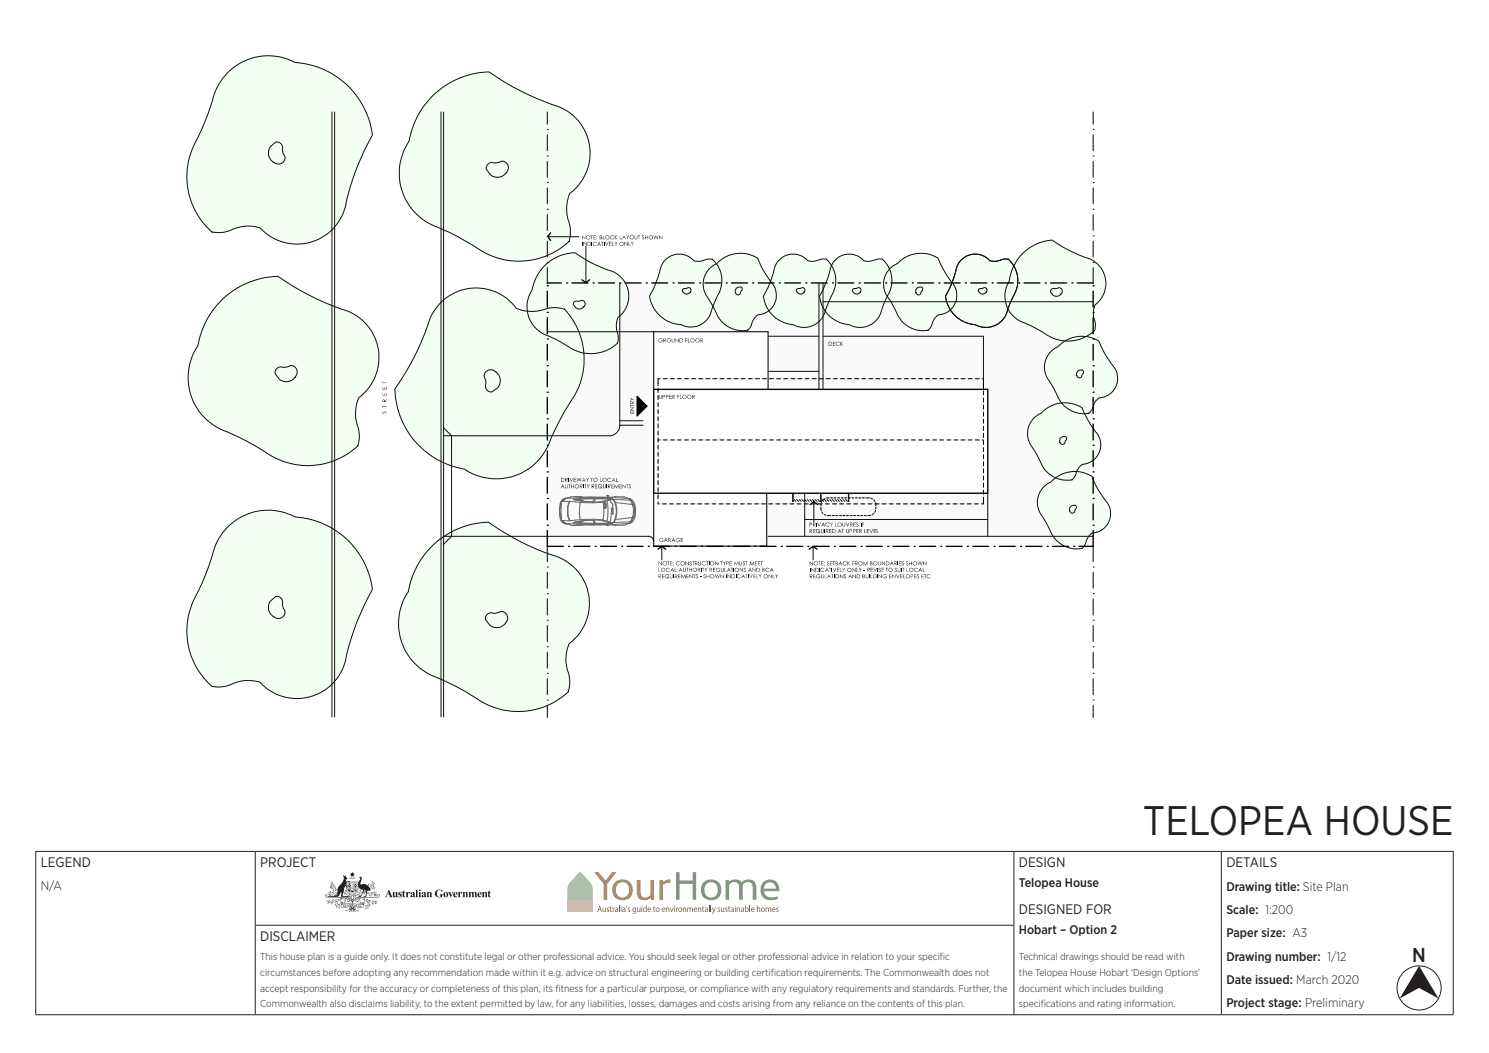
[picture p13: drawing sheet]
<svg xmlns="http://www.w3.org/2000/svg" width="420mm" height="297mm" viewBox="0 0 420 297" stroke-linecap="round" stroke-linejoin="round" font-family="sans-serif">
<defs><g id="words">
<text font-size="11.6" fill="#231f20" x="322.4" y="235.6">TELOPEA HOUSE</text>
<text font-size="5.7" fill="#231f20" x="398.3" y="271.5">N</text>
<g font-size="3.9" fill="#231f20">
<text x="11.5" y="244.7">LEGEND</text>
<text x="73.4" y="244.7">PROJECT</text>
<text x="287.4" y="244.7">DESIGN</text>
<text x="345.9" y="244.7">DETAILS</text>
<text x="287.4" y="257.9">DESIGNED FOR</text>
<text x="73.4" y="265.5">DISCLAIMER</text>
</g>
<g font-size="3.5" fill="#231f20">
<text x="11.5" y="250.9">N/A</text>
<text x="287.4" y="250.2">Telopea House</text>
<text x="345.9" y="251.2">Drawing title: Site Plan</text>
<text x="345.9" y="257.8">Scale: 1:200</text>
<text x="287.4" y="263.5">Hobart – Option 2</text>
<text x="345.9" y="264.4">Paper size: A3</text>
<text x="345.9" y="271">Drawing number: 1/12</text>
<text x="345.9" y="277.6">Date issued: March 2020</text>
<text x="345.9" y="284.1">Project stage: Preliminary</text>
</g>
<g font-size="2.8" fill="#231f20">
<text x="73.4" y="270.9">This house plan is a guide only. It does not constitute legal or other professional advice. You should seek legal or other professional advice in relation to your specif</text>
<text x="73.4" y="275.3">circumstances before adopting any recommendation made within it e.g. advice on structural engineering or building certif</text>
<text x="217.4" y="275.3">ication requirements. The Commonwealth does not</text>
<text x="265.1" y="270.9">ic</text>
<text x="287.4" y="270.9">Technical drawings should be read with</text>
<text x="287.4" y="275.3">the Telopea House Hobart ‘Design Options’</text>
<text x="73.4" y="279.7">accept responsibility for the accuracy or completeness of this plan, its f</text>
<text x="156.7" y="279.7">itness for a particular purpose, or compliance with any regulatory requirements and standards. Further, the</text>
<text x="287.4" y="279.7">document which includes building</text>
<text x="73.4" y="284.1">Commonwealth also disclaims liability, to the extent permitted by law, for any liabilities, losses, damages and costs arising from any reliance on the contents of this plan.</text>
<text x="287.4" y="284.1">specif</text>
<text x="293.6" y="284.1">ications and rating information.</text>
</g>
</g></defs>
<circle cx="400.3" cy="278.6" r="6.2" fill="none" stroke="#231f20" stroke-width=".28"/>
<g fill="#231f20">
<path d="M400.3 272.4l5.5 9.2-5.5-3-5.5 3z"/>
<path d="M110.7 251.6h.6l.1 1.3 .2-.2-.1-1.1h.6l.1 1.5h-.6v-.2a.45 .45 0 0 1-.5 .2 .45 .45 0 0 1-.3-.6z"/>
<path d="M112.5 251.7l.7-.1 .1 .5-.4-.4-.2 .2a.63 .63 0 0 1 .6 .5 .63 .63 0 0 1-.3 .7h-.6v-.5l.4 .4 .2-.3a.71 .71 0 0 1-.5-1z"/>
<path d="M114 251.1v.5h.4l-.4 .2v1l.3-.1a.38 .38 0 0 1-.5 .4 .38 .38 0 0 1-.2-.6v-.7l-.2-.1z"/>
<path d="M114.5 251.6h.6v.3l.2-.3a.23 .23 0 0 1 .4 .1 .23 .23 0 0 1-.1 .3 .23 .23 0 0 1-.4-.1l-.1 .8 .2 .4h-.8l.1-.4z"/>
<path d="M117.2 251h.6v1.9l.1 .2h-.7l.1-.3v-1.7z"/>
<path d="M120.3 251.6h.6v.2a.45 .45 0 0 1 .6-.2 .45 .45 0 0 1 .2 .6l.2 .9h-.7v-1.3l-.3 .2 .2 1.1h-.8l.2-.4z"/>
<path d="M123 251.2a1.56 1.56 0 0 1 1.6-.1l.1-.2v.7a.8 .8 0 0 0-1-.5 .8 .8 0 0 0-.5 1.1 .69 .69 0 0 0 1 .7v-.6l-.2-.1h1l-.2 .1-.1 .6a1.21 1.21 0 0 1-1.6 0 1.21 1.21 0 0 1-.1-1.7z"/>
<path d="M126.4 251.6h.8l-.2 .2 .3 .7 .3-.7-.2-.2h.5l-.7 1.5z"/>
<path d="M129.1 251.6h.6v.3l.3-.3a.23 .23 0 0 1 .3 .1 .23 .23 0 0 1-.1 .3 .23 .23 0 0 1-.3-.1l-.2 .8 .2 .4h-.8l.2-.4z"/>
<path d="M130.5 251.6h.6v.2a.45 .45 0 0 1 .6-.2 .45 .45 0 0 1 .2 .6l.1 .9h-.7v-1.3l-.2 .2 .1 1.1h-.7l.1-.4z"/>
<path d="M132.2 251.6h.5v.2a.46 .46 0 0 1 .9 0 .47 .47 0 0 1 .6-.2 .47 .47 0 0 1 .2 .5l.2 1h-.7l.1-.4-.1-.9-.3 .2 .2 1.1h-.8l.2-.4-.2-.9-.3 .2 .2 1.1h-.7l.1-.4z"/>
<path d="M135.9 251.6h.6v.2a.45 .45 0 0 1 .6-.2 .45 .45 0 0 1 .3 .6l.1 .9h-.7v-1.3l-.3 .2 .2 1.1h-.8l.2-.4z"/>
<path d="M138.1 251.1v.5h.4l-.4 .2v1l.3-.1a.38 .38 0 0 1-.5 .4 .38 .38 0 0 1-.2-.6v-.7l-.2-.1z"/>
<path d="M98.1 250.7l.3 .4 .4-.4-.1 .8-.3 .1v-.3h-.2z"/>
<path d="M105.1 248.5l.1 .7z"/>
<path d="M93.6 248.6l.2 .6z"/>
<path d="M105.4 248.8l.1 .2z"/>
<path d="M105 249.2l.1 .1z"/>
<path d="M93.8 249.2l.1 .2z"/>
<path d="M93.5 249.3h.2z"/>
<path d="M103.9 249.2l.1 .7z"/>
<path d="M104.6 249.3l.1 .7z"/>
<path d="M105.2 249.3l.1 .2z"/>
<path d="M93.8 249.5l.1 .1z"/>
<path d="M105.2 249.7l.3-.2-.5 .5z"/>
<path d="M93.3 249.6l.5 .4z"/>
<path d="M105.5 249.8l-.1 .4-.3 .1z"/>
<path d="M104.4 249.9l.2 .1z"/>
<path d="M93 250l.6 .2z"/>
<path d="M92.9 250.5l1.2-.2 .1-1-.1 .9 1.1 .7 .5-1a2.25 2.25 0 0 0 1.1-3l.5 .3 .2-.3v.4l.5 .6a.5 .5 0 0 0-.4 .3 .5 .5 0 0 0 .1 .6l.5-.3 .7 .2-1.1 .1-.3 .7 .4 .6-.1 .5-.1-.4a.35 .35 0 0 0-.5-.1 .35 .35 0 0 0-.1 .4l-.4 2v.2h.5a.88 .88 0 0 1 1.2 .3l-2.2-.1 .1-1.2-.3 .1a1.4 1.4 0 0 1-1 1.2l-2.7-.1 1.6-.2a.8 .8 0 0 0 1.1-.4l.1 .1 .1-.5-.6 .6-.4 .1 1-.8-1.7 .3 1.2-.4a.52 .52 0 0 0 .6-.5 .52 .52 0 0 0-.7-.5 .52 .52 0 0 0-.3 .7l-.1 .2a.54 .54 0 0 1-.1-.6 .54 .54 0 0 1 .5-.3 1.73 1.73 0 0 0-1.7-.2z"/>
<path d="M98 249l.1 2.5 1.3 .8 1.2-.8 .1-2.5zM98.7 249h.2v.6h-.2zM98.8 249.7l.1 .1zM98.1 250h.3v.5h-.3zM98.1 249.7l.1 .2zM98.5 250.3l.1 .1zM98.3 249.7l.4 .2h-.3zM98.5 249.2l.1 .1zM98.1 249h.3v.6h-.3zM98.1 250.6h.8v1.4l-.8-.6zM98.7 250h.2v.5h-.2zM99 250.6h.8v1.4l-.4 .2-.4-.2zM99 249h.8v1.5h-.8zM99.8 250.6h.9l-.1 .8-.8 .6zM99.8 249h.9v1.5h-.9z"/>
<circle cx="97.2" cy="252.1" r=".08"/>
<circle cx="101.8" cy="251.6" r=".08"/>
<circle cx="101.4" cy="251.8" r=".08"/>
<circle cx="97.1" cy="252.3" r=".08"/>
<circle cx="97.4" cy="252.3" r=".09"/>
<circle cx="93.4" cy="249.1" r=".09"/>
<circle cx="105.7" cy="249.2" r=".09"/>
<circle cx="105.4" cy="249.2" r=".09"/>
<circle cx="93.4" cy="249.4" r=".09"/>
<circle cx="93.6" cy="249.6" r=".09"/>
</g>
<g fill="#231f20">
<path d="M109.7 250.9l1.1 2.2h-1l.2-.2-.1-.4h-.8l-.1 .4 .3 .2h-.7zM109.5 251.6l-.3 .7h.6z" fill-rule="evenodd"/>
<path d="M115.9 251.8a.59 .59 0 0 1 .6-.3 .59 .59 0 0 1 .4 .6l.1 .7 .1 .1a.33 .33 0 0 1-.3 .2 .33 .33 0 0 1-.3-.3l-.2 .2a.35 .35 0 0 1-.5-.1 .35 .35 0 0 1 .2-.5l.5-.3-.1-.4-.3 .1 .1 .3a.23 .23 0 0 1-.4 0 .23 .23 0 0 1 .1-.3zM116.3 252.4l-.1 .2 .1 .2 .2-.1v-.5z" fill-rule="evenodd"/>
<path d="M118.2 251.1a.25 .25 0 0 1 .5 0 .25 .25 0 0 1-.5 0zM118 251.6h.6l.1 1.3 .1 .2h-.8l.2-.3z" fill-rule="evenodd"/>
<path d="M119 251.8a.59 .59 0 0 1 .7-.3 .59 .59 0 0 1 .4 .6v.7l.2 .1a.33 .33 0 0 1-.3 .2 .33 .33 0 0 1-.3-.3l-.2 .2a.35 .35 0 0 1-.6-.1 .35 .35 0 0 1 .3-.5l.5-.3-.1-.4-.3 .1v.3a.23 .23 0 0 1-.3 0 .23 .23 0 0 1 0-.3zM119.5 252.4l-.2 .2 .2 .2 .2-.1v-.5z" fill-rule="evenodd"/>
<path d="M125 252.3a.75 .75 0 0 1 1.5 0 .75 .75 0 0 1-1.5 0zM125.6 251.7l-.1 .6a.41 .41 0 0 0 0 .4 .41 .41 0 0 0 .4 .3l.1-.3a.61 .61 0 0 0-.3-1z" fill-rule="evenodd"/>
<path d="M128 251.8a.58 .58 0 0 1 .7-.2 .58 .58 0 0 1 .3 .7h-.7a.41 .41 0 0 0 .2 .5 .41 .41 0 0 0 .5-.2 .66 .66 0 0 1-1 .4 .66 .66 0 0 1-.1-1.1zM128.4 251.7l-.2 .5h.5l-.1-.4z" fill-rule="evenodd"/>
<path d="M134.9 251.8a.58 .58 0 0 1 .7-.2 .58 .58 0 0 1 .3 .7h-.8a.41 .41 0 0 0 .2 .5 .41 .41 0 0 0 .5-.2 .66 .66 0 0 1-.9 .4 .66 .66 0 0 1-.1-1.1zM135.2 251.7l-.1 .5h.4l-.1-.4z" fill-rule="evenodd"/>
</g>
<g fill="#231f20">
<path d="M94.6 250l.1 .1z"/>
<path d="M94.3 250.1l.1 .1z"/>
</g>
<g fill="#231f20">
<path d="M104.5 250.2l.2 .1z"/>
<path d="M104.8 250.2l.1 .1z"/>
<path d="M93.1 250.2h.1z"/>
<path d="M94.6 250.3h.2z"/>
<path d="M105.8 250.4h.2z"/>
<path d="M93.8 250.5h.2z"/>
<path d="M105.2 250.5h.2z"/>
<path d="M93.4 250.6l.2 .1z"/>
<path d="M104.9 250.7l.6 .1z"/>
<path d="M93.7 250.7l.1 .1z"/>
<path d="M94.1 250.7l.1 .1z"/>
<path d="M99.1 251.1l.5 .3-.1-.5 .1 .1a.46 .46 0 0 1 .1 .5 .46 .46 0 0 1-.5 .2z"/>
<path d="M97.5 250.9v.7z"/>
<path d="M101.6 250.9v.6z"/>
<path d="M94.6 251.1h.4l-.6 .2z"/>
<path d="M93 251.3l.4 .5-.3-.1z"/>
<path d="M101.3 251.4l.1 .1z"/>
<path d="M101.2 247.6l.6-.3a1.41 1.41 0 0 1-.1 1.7v.4a1.86 1.86 0 0 1 2.7 1.8l-.1 .1a.64 .64 0 0 0-.8 .1 .64 .64 0 0 0-.1 .7l-.1 .8h-.9a1.04 1.04 0 0 0 .8-.8 1.04 1.04 0 0 0-.4-1.1l-.7 1.3a.73 .73 0 0 1-.4 .7 .73 .73 0 0 1-.8-.1 1.58 1.58 0 0 0 1.3-2l-.8-.3-.4-.5v-1.2l.7-1.2z"/>
<path d="M105.5 251.6l.3-.1-.6 .5z"/>
<path d="M92.7 251.7l.1 .1z"/>
<path d="M93.6 251.7l.6 .1z"/>
<path d="M97.4 251.7l.1 .1z"/>
<path d="M102.5 251.9h.2z"/>
<path d="M93.3 251.9v.1z"/>
<path d="M92.8 251.9l.1 .2z"/>
<path d="M102.8 251.9l.2 .1z"/>
<path d="M105.6 252h.1z"/>
<path d="M106 252h.1z"/>
<path d="M103.7 252.1h.1z"/>
<path d="M102.4 252.1l.1 .1z"/>
<path d="M104.2 252.1l.1 .1z"/>
<path d="M105.5 252.2h.7z"/>
<path d="M92.6 252.3l.6-.1z"/>
<path d="M104.7 252.2l.1 .1z"/>
<path d="M93.9 252.2h.2z"/>
<path d="M93 252.5l.4-.2-.5 .4z"/>
<path d="M104.8 252.4l.1 .1z"/>
<path d="M105.5 252.4l.5 .1-.1 .3z"/>
<path d="M106.1 252.4l.2 .1z"/>
<path d="M104.1 252.4l.5 .5z"/>
<path d="M93.5 252.5h.1z"/>
<path d="M105 252.6h.1z"/>
<path d="M102.4 253.5l.6-.2z"/>
<path d="M95.9 253.5l.2 .1z"/>
<path d="M102.8 253.6h.1z"/>
<path d="M103.2 253.8l.7-.2z"/>
<path d="M94.6 253.7l.1 .1z"/>
<path d="M92.7 253.8l.5 .5z"/>
<path d="M104 254.1l.7-.2z"/>
<path d="M103.7 253.9l.2 .1z"/>
<path d="M93.4 253.9l.6 .4z"/>
<path d="M105.1 254.1l.3-.2-.5 .5z"/>
<path d="M105.8 254.1l.2-.1-.4 .5z"/>
<path d="M92.4 254.1l.1 .1z"/>
<path d="M92.6 254.2h.2z"/>
<path d="M106.3 254.2l.1 .1z"/>
<path d="M105.4 254.2l.2 .1z"/>
<path d="M106 254.2l.1 .2z"/>
<path d="M92.2 254.3l.2 .1z"/>
<path d="M105.2 254.4l.1 .1z"/>
<path d="M105.6 254.7l.4-.3 .2 .5z"/>
<path d="M103.9 254.5l.2 .1z"/>
<path d="M93.3 254.6l.1 .1z"/>
<path d="M93.6 254.8l.2-.2-.4 .5z"/>
<path d="M103.8 254.6l.2 .2z"/>
<path d="M104.1 254.7l.2 .1z"/>
<path d="M94.4 254.7l.2 .1z"/>
<path d="M94.8 254.7h.1z"/>
<path d="M104.9 254.7l.5 .4z"/>
<path d="M95.2 254.9l.1 .1z"/>
<path d="M104 255l.4 .6z"/>
<path d="M95.3 255.1l.7-.1z"/>
<path d="M94.4 255.2l.5-.2-.6 .4z"/>
<path d="M103 255.3h.6z"/>
<path d="M103.7 255.4l.2 .2z"/>
<path d="M104 255.5l.1 .1z"/>
<path d="M94.9 255.6v.2z"/>
<path d="M95 255.9l.3-.3-.4 .4z"/>
<path d="M95.5 255.7l.3 .6z"/>
<path d="M103.3 255.7l.1 .1z"/>
<path d="M103.7 255.8l.3 .4z"/>
<path d="M103.5 256l.1 .1z"/>
<path d="M103.1 256.1h.2l-.4 .4z"/>
<path d="M103.5 256.3h.2z"/>
<path d="M99.3 249.6l.2 .1z"/>
<path d="M99.1 249.9l.2 .1z"/>
<path d="M99.5 249.9l.1 .1z"/>
<path d="M99.2 250.2h.2v.2z"/>
<path d="M98.8 246.2l.4 .1 .2-.4 .1 .4 .5-.1-.2 .4 .3 .2-.4 .1v.5l-.3-.3-.4 .3 .1-.5-.5-.1 .4-.2z"/>
<path d="M97.2 255.3l.3-.1 .2 .5 .1-.2-.2-.3 .2-.1v.6l-.3 .1z"/>
<path d="M97.9 255.2l.4-.2v.2h-.3l.4 .4-.4 .1v-.2h.3z"/>
<path d="M98.4 255h.6v.1l-.2-.1 .1 .5-.3 .1v-.6l-.2 .2z"/>
<path d="M100.5 255.1h.3l-.1 .5h.3v.1l-.6-.1z"/>
<path d="M101.1 255.2l.3 .1-.1 .5-.3-.1z"/>
<path d="M99.9 250.9l.1 .1 .2-.2 .3 .3-.1-.2 .2-.1-.1 .1v.5l-.3 .1v-.2l-.3 .2 .1-.3z"/>
<path d="M91.7 252.4v.4l.5 .4h5.7l.5 .1 .2 .3-.6-.3-1.3 .1-.7-.2-.2 .1 .7 .2-.7 .3-.6-.2 .5 .2a1.14 1.14 0 0 1-1.7-.1h-.2l1.1 .5-1.9 .2-.7 .4h.3a.59 .59 0 0 1 1-.2l.9-.2 .1 .2v-.2l.7-.2-.1 1.1a1.07 1.07 0 0 1 .8-1.5l-.1 .8 .1-.5a1.43 1.43 0 0 1 1.4-.7l-.3 .6-.2 1.1 .3-.4 .5 .1a.71 .71 0 0 1-.6-.7 .71 .71 0 0 1 .5-.7l-.2 .5 .1 .5v-.6a.58 .58 0 0 1 .6-.3 .58 .58 0 0 1 .5 .5l-.6 .1v-.3l.4-.1-.5-.1a.47 .47 0 0 0 .3 .7 .47 .47 0 0 0 .6-.4l.7 .9 .6-.9a.46 .46 0 0 0 .5 .4 .46 .46 0 0 0 .3-.6l-.4 .2h.4a.34 .34 0 0 1-.4 .3 .34 .34 0 0 1-.1-.6 .59 .59 0 0 1 .8 .1 .59 .59 0 0 1 0 .7l.2-.3-.3-.6a.8 .8 0 0 1 .5 .7 .8 .8 0 0 1-.4 .7l.4-.2v.2l.1-.3 .3 .5-.7-1.6h.2a1.46 1.46 0 0 1 1.5 1l-.3-.7a1.17 1.17 0 0 1 .8 1.9l.3-.6-.1-.6 .2-.1-.4-.2 1.8 .4-1.7-.5a4.7 4.7 0 0 0-3.3-.6l.6-.3 5.8-.1a.42 .42 0 0 0 .4-.5 .42 .42 0 0 0-.5-.3l-.1 .4 .2-.4 .3 .3-.3 .4h-3.9a3.2 3.2 0 0 0-2.7 .5l-.4 .6a1.56 1.56 0 0 1 2-1.6l-.8-.1a2.79 2.79 0 0 1 2.8-.4l-.1-.2 1.7 .5-.6-.3 .5-.4h-.1a1.81 1.81 0 0 1-1.9 0h-.5l1.8-.8 .3-.4-.3 .3-3.3 1.3-1 .7v-.5l-.1 .7-.5 .9 .2-1.4-.3 1.1a.69 .69 0 0 1-.4-1l-.2 .4 .4 .9-.7-1.1v-.5l-.2 .4-1.5-.9 .4 .3a3.1 3.1 0 0 1 1.9 2.1l-.6-.8-.5-.3h-5.8l-.4-.1-.1-.3 .2-.2 .2 .3v-.4zM99.4 253.8v.5z"/>
<path d="M98.6 247.6l1.6 .1-1.5 .1zM98.9 247.6l.3 .1zM99.5 247.6l.2 .1zM100.1 247.6v.2z"/>
<path d="M100 249.2h.5v1.2h-.5zM100.1 249.7v.2h.3v-.2zM100.2 249.7l.2 .1z"/>
<path d="M99.1 255h.5l.2 .5-.4-.2v.2h-.3zM99.3 255l.2 .2z"/>
<path d="M100.1 255l.3 .6h-.3v-.2l-.4 .1zM100 255.2l-.1 .2h.2z"/>
<path d="M101.7 255.3l.3 .6-.5-.2-.2 .1zM101.6 255.5l-.1 .2h.2z"/>
<path d="M99.2 249.2v.3h.3v-.3zM99.2 249.3h.3z"/>
<path d="M97.7 248.7l.1 3 1.6 1 1.5-1 .1-3zM97.8 248.8h3.1l-.1 2.8-1.4 .9-1.4-.8-.2-.4z"/>
<path d="M96.9 255.4l.4 .5-.5-.1-.1 .1zM96.9 255.5l-.1 .2h.2z"/>
<path d="M96.2 254.5v1h-.7l.7 .1 .1 .4 .4 .1 2-.3-.2 .4 .2 .2-1.3 .4 .1 .2 1.3-.4-.4 .6 .2 .1 .7-1-.3 .4a.47 .47 0 0 0 .3 .5 .47 .47 0 0 0 .6-.2l.4 .2-.3-.6 1.1 .5 .2-.2-1.2-.5 .2-.4-.4-.2h.4a2.9 2.9 0 0 0 2.2 .1l.1-.2a.83 .83 0 0 0-.3-1.3l-.3 .3v.4a10.3 10.3 0 0 0-5.2 0v-.5zM97.6 256.8l.6-.1zM100.6 256.8l.6 .1zM96.3 254.5l.4 .1-.1 .2 .1-.2a.26 .26 0 0 0-.4 0 .26 .26 0 0 0 0 .4zM96.4 254.9l.2 .2zM96.4 254.6l.1 .2zM98.8 255.8h.2l-.3 .3 .2 .3-.3-.1zM98.4 256.6l.4-.1zM98.9 256.6l-.3 .5zM98.7 256h.4l-.1 .2zM99.2 256l-.1 .2zM99 255.8h.2zM99.3 255.7l.2 .2-.1 .2zM99.6 255.8h.2zM99.1 256.7a.3 .3 0 0 1 .6 0 .3 .3 0 0 1-.6 0zM99.3 256.4l-.2 .4zM99.1 256.9l.7 .1zM99.8 256.5l.3 .6zM100 256.5l.3 .1zM100.2 256v.3l-.3 .1zM99.7 256.1a.2 .2 0 0 1 .4 0 .2 .2 0 0 1-.4 0zM96.2 255.1l.3 .1a13.9 13.9 0 0 1 5.8 0l.3-.1-.2 .7a4.2 4.2 0 0 1-2.7-.2l-2.1 .3a.77 .77 0 0 1-.8 .2 .77 .77 0 0 1-.5-.7zM102.1 255h.3zM102.4 254.7l-.1 .2zM102.1 254.6a.31 .31 0 0 1 .5-.1 .31 .31 0 0 1-.1 .5l.1-.3-.3-.1-.1 .3z"/>
<circle cx="94.5" cy="250.3" r=".08"/>
<circle cx="105.6" cy="250.3" r=".09"/>
<circle cx="93.7" cy="250.5" r=".09"/>
<circle cx="105.7" cy="250.6" r=".1"/>
<circle cx="93" cy="251.8" r=".09"/>
<circle cx="105.9" cy="251.8" r=".09"/>
<circle cx="106.2" cy="251.8" r=".1"/>
<circle cx="92.5" cy="251.9" r=".09"/>
<circle cx="93.1" cy="252" r=".08"/>
<circle cx="102.7" cy="252.2" r=".08"/>
<circle cx="94.6" cy="252.2" r=".09"/>
<circle cx="104" cy="252.2" r=".09"/>
<circle cx="93.6" cy="252.3" r=".09"/>
<circle cx="105.1" cy="252.4" r=".08"/>
<circle cx="93.8" cy="252.4" r=".09"/>
<circle cx="106.2" cy="252.7" r=".1"/>
<circle cx="94.9" cy="253.8" r=".07"/>
<circle cx="94.8" cy="254" r=".09"/>
<circle cx="92.2" cy="254.2" r=".09"/>
<circle cx="93.5" cy="254.2" r=".08"/>
<circle cx="94.9" cy="254.5" r=".08"/>
<circle cx="106.3" cy="254.5" r=".09"/>
<circle cx="105.4" cy="254.8" r=".1"/>
<circle cx="103.9" cy="255.3" r=".09"/>
<circle cx="94.8" cy="255.4" r=".09"/>
<circle cx="95.1" cy="255.4" r=".09"/>
<circle cx="103.1" cy="255.7" r=".09"/>
<circle cx="101.2" cy="251.6" r=".08"/>
<circle cx="97.2" cy="251.7" r=".09"/>
<circle cx="92.6" cy="254.4" r=".09"/>
</g>
<g fill="#7a5b4b">
<path d="M170 256h.2v.9l.2 .2 .3-.2v-.9h.2v1.2l-.2-.2-.4 .3-.3-.3z"/>
<path d="M171.3 256h.5l-.4 .3a.48 .48 0 0 1 .4 .5 .48 .48 0 0 1-.5 .4l-.1-.2 .2 .1 .3-.2-.5-.4z"/>
<path d="M172.1 255.7l.2-.1v.4h.3v.1h-.3l.2 1.2-.4-.3v-.9h-.1z"/>
<path d="M172.8 256l.2 .2 .4-.3-.4 .6v.7h-.2z"/>
<path d="M174.6 255.4h.2v1.8h-.2z"/>
<path d="M176.7 255.5l.3-.1-.4 .7z"/>
<path d="M177.3 256h.4l-.4 .3a.48 .48 0 0 1 .4 .5 .48 .48 0 0 1-.5 .4l-.1-.2 .3 .1 .2-.2-.5-.4z"/>
<path d="M179.7 256h.2v.9l.3 .2 .2-.2v-.9h.2l.1 1.2-.2-.2-.4 .3-.3-.3z"/>
<path d="M184.4 255.7l.1-.1v.4h.3v.1h-.3l.3 1.2-.4-.3v-.9h-.2z"/>
<path d="M187.8 256l.2 .2 .4-.3 .3 .2 .1 1.1h-.2v-.9l-.3-.2-.2 .3-.1 .8h-.2z"/>
<path d="M189 256h.2l.3 1 .3-1h.2l-.4 1.2h-.2z"/>
<path d="M190.7 256l.2 .2 .3-.3-.3 .6v.7h-.2z"/>
<path d="M192.6 256l.2 .2 .4-.3 .3 .2 .1 1.1h-.2l-.1-.9-.2-.2-.3 .3v.8h-.2z"/>
<path d="M193.9 256l.1 .2a.35 .35 0 0 1 .4-.3 .35 .35 0 0 1 .3 .3l.4-.3 .3 .3v1h-.2v-.9l-.2-.2-.2 .2-.1 .9h-.1l-.1-.9-.2-.2-.2 .3v.8h-.2z"/>
<path d="M196.9 256l.1 .2 .4-.3 .3 .2 .1 1.1h-.2v-.9l-.3-.2-.2 .3v.8h-.2z"/>
<path d="M198.1 255.7l.2-.1v.4h.3v.1h-.3l.2 1.2-.3-.3-.1-.9h-.1z"/>
<path d="M199.9 255.4h.2v1.8h-.2z"/>
<path d="M200.4 255.4h.2v1.8h-.2z"/>
<path d="M200.8 256h.2l.3 1 .3-1h.3l-.6 1.5-.4 .3 .3-.6z"/>
<path d="M202.6 256h.5l-.5 .3a.48 .48 0 0 1 .5 .5 .48 .48 0 0 1-.6 .4l-.1-.2 .3 .1 .2-.2-.4-.4z"/>
<path d="M203.3 256h.2l.1 .9 .2 .2 .3-.2v-.9h.2v1.2l-.2-.2-.4 .3-.3-.3z"/>
<path d="M204.7 256h.5l-.5 .3a.48 .48 0 0 1 .5 .5 .48 .48 0 0 1-.6 .4v-.2l.2 .1 .2-.2-.4-.4z"/>
<path d="M205.5 255.7l.2-.1v.4h.3v.1h-.3l.2 1.2-.4-.3v-.9h-.2z"/>
<path d="M207.8 256l.2 .2 .4-.3 .3 .2v1.1h-.2v-.9l-.2-.2-.3 .3v.8h-.2z"/>
<path d="M211.4 255.4h.2v1.8h-.2z"/>
<path d="M213.5 255.4h.2v.8l.3-.3 .4 .2v1.1h-.2v-.9l-.2-.2-.3 .3v.8h-.2z"/>
<path d="M216 256l.1 .2a.35 .35 0 0 1 .4-.3 .35 .35 0 0 1 .3 .3l.4-.3 .3 .3v1h-.2v-.9l-.2-.2-.2 .2-.1 .9h-.1l-.1-.9-.2-.2-.2 .3v.8h-.2z"/>
<path d="M219.1 256h.5l-.5 .3a.48 .48 0 0 1 .5 .5 .48 .48 0 0 1-.6 .4l-.1-.2 .3 .1 .2-.2-.4-.4z"/>
<path d="M169.1 255.7l-.2 .8h.5zM169 255.5h.3l.5 1.7h-.2l-.2-.5h-.5l-.2 .5h-.2z"/>
<path d="M173.6 256.8a.3 .3 0 0 0 .6 0 .3 .3 0 0 0-.6 0zM173.5 256.1l.4-.2 .4 .3v1l-.2-.1a.38 .38 0 0 1-.6 0 .38 .38 0 0 1 .1-.6l.5-.2z"/>
<path d="M175.1 256h.2v1.2h-.2zM175.1 255.5l.2 .2z"/>
<path d="M175.7 256.8a.3 .3 0 0 0 .6 0 .3 .3 0 0 0-.6 0zM175.6 256.1l.4-.2 .4 .3v1l-.2-.1a.38 .38 0 0 1-.6 0 .38 .38 0 0 1 .1-.6l.5-.2z"/>
<path d="M178.7 256.2l-.1 .4 .1 .4a.41 .41 0 0 0 .5-.4 .41 .41 0 0 0-.5-.4zM178.5 256.1l.4-.2 .3 .3 .2-.2v1.1a.59 .59 0 0 1-.2 .6 .59 .59 0 0 1-.7 0v-.2l.5 .1 .2-.6-.3 .2a.67 .67 0 0 1-.4-1.1z"/>
<path d="M181 256h.2v1.2h-.2zM181 255.5l.1 .2z"/>
<path d="M181.7 256.2l-.1 .4 .1 .4a.42 .42 0 0 0 .5-.4 .42 .42 0 0 0-.5-.4zM182.2 255.4h.2v1.8l-.2-.2-.1 .1a.56 .56 0 0 1-.7-.5 .56 .56 0 0 1 .8-.5z"/>
<path d="M183 256.2l-.2 .3h.6l-.1-.3zM182.8 256.1l.4-.2 .2 .1 .2 .6h-.8l.2 .4h.5a.53 .53 0 0 1-.7 .1 .53 .53 0 0 1-.1-.7z"/>
<path d="M185.3 256.2l-.1 .4 .1 .4a.43 .43 0 0 0 .5-.4 .43 .43 0 0 0-.5-.4zM184.8 256.6a.6 .6 0 0 1 1.2 0 .6 .6 0 0 1-1.2 0z"/>
<path d="M187 256.2l-.2 .3h.6l-.1-.3zM186.8 256.1l.4-.2 .2 .1 .2 .6h-.8l.2 .4h.5a.53 .53 0 0 1-.7 .1 .53 .53 0 0 1-.1-.7z"/>
<path d="M190.2 256h.2v1.2h-.2zM190.2 255.5l.2 .2z"/>
<path d="M191.7 256.2l-.2 .4 .2 .4a.43 .43 0 0 0 .5-.4 .43 .43 0 0 0-.5-.4zM191.2 256.6a.6 .6 0 0 1 1.2 0 .6 .6 0 0 1-1.2 0z"/>
<path d="M196 256.2l-.1 .3h.5l-.1-.3zM195.8 256.1l.4-.2 .3 .1 .1 .6h-.7l.1 .4h.5a.53 .53 0 0 1-.7 .1 .53 .53 0 0 1-.1-.7z"/>
<path d="M198.9 256.8a.3 .3 0 0 0 .6 0 .3 .3 0 0 0-.6 0zM198.8 256.1l.4-.2 .4 .3v1l-.2-.1a.38 .38 0 0 1-.6 0 .38 .38 0 0 1 .1-.6l.5-.2z"/>
<path d="M206.3 256.8a.3 .3 0 0 0 .6 0 .3 .3 0 0 0-.6 0zM206.2 256.1l.4-.2 .4 .3v1l-.2-.1a.38 .38 0 0 1-.6 0 .38 .38 0 0 1 .1-.6l.5-.2z"/>
<path d="M207.3 256h.2v1.2h-.2zM207.3 255.5l.2 .2z"/>
<path d="M209.1 256.8a.3 .3 0 0 0 .6 0 .3 .3 0 0 0-.6 0zM209 256.1l.4-.2 .4 .3v1l-.2-.1a.38 .38 0 0 1-.6 0 .38 .38 0 0 1 .1-.6l.5-.2z"/>
<path d="M210.4 256.3l-.1 .1a.41 .41 0 0 0 .1 .5 .41 .41 0 0 0 .4 .1l.1-.6-.3-.3zM210.1 255.4h.2v.8l.1-.2a.58 .58 0 0 1 .8 .6 .58 .58 0 0 1-.8 .6l-.1-.2-.2 .2z"/>
<path d="M212.2 256.2l-.2 .3h.6l-.1-.3zM212 256.1l.4-.2 .2 .1 .2 .6h-.8l.2 .4h.5a.53 .53 0 0 1-.7 .1 .53 .53 0 0 1-.1-.7z"/>
<path d="M215 256.2l-.1 .4 .1 .4a.43 .43 0 0 0 .5-.4 .43 .43 0 0 0-.5-.4zM214.5 256.6a.6 .6 0 0 1 1.2 0 .6 .6 0 0 1-1.2 0z"/>
<path d="M218.1 256.2l-.1 .3h.5l-.1-.3zM217.9 256.1l.4-.2 .3 .1 .1 .6h-.7l.1 .4h.5a.53 .53 0 0 1-.7 .1 .53 .53 0 0 1-.1-.7z"/>
</g>
<path d="M160.1 253.8h7.1v3.5h-7.1z" fill="#e9bd84"/>
<path d="M163.1 246.2l.4-.2 .5 .2 3 3.5 .2 .9v3.2h-7.1v-3.2l.2-1z" fill="#a9bfa3"/>
<path d="M190.7 246v7.8h1v-4.5h3.7v4.5h1v-7.8h-1v2.3h-3.7v-2.3zM199.2 249.4a1.98 1.98 0 0 1 2.5-.2 1.98 1.98 0 0 1 .7 2.4 1.89 1.89 0 0 1-2.2 1.5 1.89 1.89 0 0 1-1.5-2.1zM198.4 248.9a2.96 2.96 0 0 0 .5 4.6 2.96 2.96 0 0 0 4.4-1.3 2.96 2.96 0 0 0-2.1-4.1h-.7a2.78 2.78 0 0 0-2.1 .8zM204.7 248.2v5.6h1v-4.3a1.55 1.55 0 0 1 1.9-.6 1.55 1.55 0 0 1 .9 1.8v3.1h1v-4.2a1.53 1.53 0 0 1 1.9-.8 1.53 1.53 0 0 1 .9 1.9v3.1h1.1v-3.1a2.37 2.37 0 0 0-1.5-2.5 2.37 2.37 0 0 0-2.7 .7 2.52 2.52 0 0 0-3.5-.3l-.1-.4zM216 249.4a1.66 1.66 0 0 1 1.9-.4 1.66 1.66 0 0 1 .9 1.6h-3.3zM215.1 249a2.98 2.98 0 0 0-.2 3.7 2.98 2.98 0 0 0 3.5 1.1l1-.2v-.8a2.85 2.85 0 0 1-3.8-.9l-.1-.6h4.3a2.67 2.67 0 0 0-1.4-3 2.67 2.67 0 0 0-3.3 .7z" fill="#7e967e"/>
<path d="M167.7 246l2.6 3.4v4.4h1v-4.5l2.6-3.3h-1.2l-1.9 2.4-2-2.4zM174.2 249.4a1.98 1.98 0 0 1 2.5-.2 1.98 1.98 0 0 1 .7 2.4 1.89 1.89 0 0 1-2.2 1.5 1.89 1.89 0 0 1-1.5-2.1zM173.4 248.9a2.96 2.96 0 0 0 .5 4.6 2.96 2.96 0 0 0 4.4-1.3 2.96 2.96 0 0 0-2.1-4.1h-.6a2.78 2.78 0 0 0-2.2 .8zM179.6 248.2a7.4 7.4 0 0 0 .5 5.1 2.7 2.7 0 0 0 3.5-.1l.1 .6h.8v-5.6h-1v4.3a1.57 1.57 0 0 1-2 .6 1.57 1.57 0 0 1-.8-1.9v-3zM186 248.2v5.6h1v-4.3l.9-.4 1.2-.1v-.9l-1.1 .1-1 .5v-.5z" fill="#e08f1f"/>
<path d="M10 240.1h400M10.1 240.2v45.9M72 240.2v20.7M286 240.2v20.7M344.5 240.2v45.9M409.9 240.2v45.9M71.9 261h214.2M72 261.1v25M286 261.1v25M10 286.2h400" fill="none" stroke="#231f20" stroke-width=".28"/>
<path d="M154.4 79.8v74.3h153.9v-74.3zM184.4 93.6h32.2v16.2h62v29.3h-62.3v14.9h-31.9z" fill-rule="evenodd" fill="#fafafa"/>
<g fill="#f2fff2">
<path d="M64.1 148.7a16.2 16.2 0 0 1 19.2-2.9 23.4 23.4 0 0 1 21.8 20.4 75.2 75.2 0 0 0-8 21.4 14.1 14.1 0 0 1-23.7 4.8 11.6 11.6 0 0 0-8.9 .9 9.3 9.3 0 0 1-4.7 .3 20.9 20.9 0 0 1-4-26.6 103.2 103.2 0 0 0 5.1-13.4l1.4-2.6z" fill-rule="evenodd"/>
<path d="M64.1 20.6a16.1 16.1 0 0 1 19.2-3 23.4 23.4 0 0 1 21.8 20.5 74.4 74.4 0 0 0-8 21.3 14.1 14.1 0 0 1-23.7 4.9 11.6 11.6 0 0 0-8.9 .9 9.3 9.3 0 0 1-4.7 .3 20.9 20.9 0 0 1-4-26.6 110.9 110.9 0 0 0 5.1-13.4l.9-1.8z" fill-rule="evenodd"/>
<path d="M153.4 75.1a12.3 12.3 0 0 1 8.7-3.8 45.7 45.7 0 0 0 11.2 5.5 7.5 7.5 0 0 1 .9 12.7 7.4 7.4 0 0 0 .1 5.4l-.2 1.9a11.2 11.2 0 0 1-14.6 .5l-3-1.7a14 14 0 0 1-5.4-3 8.6 8.6 0 0 1-1-10.9 12.2 12.2 0 0 1 3.3-6.6z" fill-rule="evenodd"/>
<path d="M187.7 73.3a5.5 5.5 0 0 1 8 .2 7.8 7.8 0 0 0 4.3-.5h.4a3.8 3.8 0 0 1 2.4 2.6 8.3 8.3 0 0 1-.6 8.2l-1.1 2.6a6.8 6.8 0 0 1-3.4 5.1 5.7 5.7 0 0 1-5.5 .1 9.5 9.5 0 0 1-9-8.1 34.7 34.7 0 0 0 3.4-8.6z" fill-rule="evenodd"/>
<path d="M200.2 75.7l1.7-1.2a9.5 9.5 0 0 1 11.8-1.7 56.5 56.5 0 0 0 4.9 8.4 5.5 5.5 0 0 1-4.8 7.6 5.7 5.7 0 0 0-2.1 3.4l-.4 .6a1.36 1.36 0 0 1-1.7 .5 8.3 8.3 0 0 1-7.9-5.8l-1.4-2.5a7 7 0 0 1-1.6-7.1z" fill-rule="evenodd"/>
<path d="M219.8 73.3a5.5 5.5 0 0 1 8 .2 6 6 0 0 0 4-.4l.7-.1a3.6 3.6 0 0 1 2.4 2.6 8.4 8.4 0 0 1-.6 8.2l-1.1 2.6a7.6 7.6 0 0 1-3.1 5 6.4 6.4 0 0 1-6.4 .2 9.2 9.2 0 0 1-8.4-8.1 54.6 54.6 0 0 0 3.6-9.1z" fill-rule="evenodd"/>
<path d="M235.3 73.6a5.5 5.5 0 0 1 8.3-.1 7.8 7.8 0 0 0 4.4-.5h.4a3.8 3.8 0 0 1 2.4 2.6 8.3 8.3 0 0 1-.7 8.2l-1.1 2.6a6.8 6.8 0 0 1-5.6 5.9 6.4 6.4 0 0 1-3.8-.7 9.1 9.1 0 0 1-8.4-8.1 32 32 0 0 0 3.3-8.6z" fill-rule="evenodd"/>
<path d="M251.1 75.7l1.7-1.2a9.5 9.5 0 0 1 11.8-1.7 56.5 56.5 0 0 0 4.9 8.4 5.5 5.5 0 0 1-4.8 7.6 5.5 5.5 0 0 0-2.1 3.4l-.2 .3a1.56 1.56 0 0 1-1.9 .8 8.3 8.3 0 0 1-7.9-5.8l-1.4-2.5a6.7 6.7 0 0 1-1.1-8z" fill-rule="evenodd"/>
<path d="M271.2 73.3a5.5 5.5 0 0 1 8 .2 6 6 0 0 0 4-.4l.7-.1a3.8 3.8 0 0 1 2.4 2.6 8.4 8.4 0 0 1-.6 8.2l-1.1 2.6a6.8 6.8 0 0 1-4.1 5.5 6.4 6.4 0 0 1-5.4-.3 9.2 9.2 0 0 1-8.4-8.1 34.7 34.7 0 0 0 3.4-8.6z" fill-rule="evenodd"/>
<path d="M288.3 71.6a13 13 0 0 1 8.4-3.9 43.4 43.4 0 0 0 11.3 5.6 7.5 7.5 0 0 1 .9 12.7 6.7 6.7 0 0 0 .1 5.3l-.1 1a1.93 1.93 0 0 1-1.3 1.9 11.3 11.3 0 0 1-13.5-.5l-4.6-2.4a8 8 0 0 1-4.8-12 13.1 13.1 0 0 1 3.6-7.7z" fill-rule="evenodd"/>
<path d="M296.4 99.1l1.8-1.2a9.5 9.5 0 0 1 11.8-1.7 56.5 56.5 0 0 0 4.9 8.5 5.5 5.5 0 0 1-4.8 7.5 5.7 5.7 0 0 0-2.1 3.4l-.2 .3a1.56 1.56 0 0 1-1.9 .8 8.3 8.3 0 0 1-8-5.8l-1.3-2.5a7 7 0 0 1-1.6-7z" fill-rule="evenodd"/>
<path d="M291.7 117.9l1.7-1.3a9.5 9.5 0 0 1 11.8-1.7 33.4 33.4 0 0 0 4.7 8.1 5.5 5.5 0 0 1-4.6 7.9 7.3 7.3 0 0 0-2.3 3.8l-.2 .3a3.3 3.3 0 0 1-2.9 .4 8.3 8.3 0 0 1-6.7-5.7l-1.4-2.5a6.8 6.8 0 0 1-1.1-8.1z" fill-rule="evenodd"/>
<path d="M294.5 137.3l1.7-1.3a9.5 9.5 0 0 1 11.8-1.7 56.5 56.5 0 0 0 4.9 8.5 5.5 5.5 0 0 1-4.8 7.5 5.7 5.7 0 0 0-2.1 3.5l-.2 .3a1.56 1.56 0 0 1-1.9 .7 8.3 8.3 0 0 1-8-5.7l-1.3-2.5a7 7 0 0 1-1.6-7.1z" fill-rule="evenodd"/>
<path d="M124.7 85a14.2 14.2 0 0 1 21 2 11.6 11.6 0 0 0 8.8 0 9.4 9.4 0 0 1 4.7 .2 20.8 20.8 0 0 1 1.3 26.9 107.2 107.2 0 0 0-6.5 12.7 16.1 16.1 0 0 1-23.1 5.5 23.5 23.5 0 0 1-19.5-22.6 74.5 74.5 0 0 0 10.1-20.4l1.4-2.3z" fill-rule="evenodd"/>
<path d="M122.3 26.8a23.5 23.5 0 0 1 15.7-6.5 78.6 78.6 0 0 0 20.4 10.1 14.1 14.1 0 0 1 2.3 24.1 11.8 11.8 0 0 0 0 8.9 8.8 8.8 0 0 1-.2 4.7 20.8 20.8 0 0 1-26.9 1.3 106.1 106.1 0 0 0-12.8-6.5 16.1 16.1 0 0 1-5.4-23.1 23.7 23.7 0 0 1 6.9-13z" fill-rule="evenodd"/>
<path d="M122.1 153.8a23.8 23.8 0 0 1 15.6-6.5 74.5 74.5 0 0 0 20.5 10.1 14.1 14.1 0 0 1 2.3 24.1 11.5 11.5 0 0 0 0 8.9 9.6 9.6 0 0 1-.2 4.7 20.8 20.8 0 0 1-26.9 1.3 107.2 107.2 0 0 0-12.8-6.5 16.1 16.1 0 0 1-5.4-23.1 23.8 23.8 0 0 1 6.9-13z" fill-rule="evenodd"/>
<path d="M62.7 84.4a23.5 23.5 0 0 1 15.7-6.5 76.5 76.5 0 0 0 20.4 10.2 14.1 14.1 0 0 1 2.4 24.1 11.6 11.6 0 0 0 0 8.9 9.3 9.3 0 0 1-.2 4.6 20.8 20.8 0 0 1-26.9 1.3 113.1 113.1 0 0 0-12.8-6.4 16.1 16.1 0 0 1-5.5-23.1 23.7 23.7 0 0 1 6.9-13.1z" fill-rule="evenodd"/>
</g>
<g fill="#000">
<path d="M179.7 111.8l2.7 2.8-2.7 2.7z"/>
<path d="M164.2 66.4l.8 .8 .1-.8v1.1l-.8-.9-.1 .9z" fill-rule="evenodd"/>
<path d="M164.5 68.2l.8 .9 .2-.9v1.1l-.8-.8-.2 .8z" fill-rule="evenodd"/>
<path d="M165.7 68.2h.2a.56 .56 0 0 1 .8 .5 .56 .56 0 0 1-.6 .6h-.4zM165.8 68.3v.9a.51 .51 0 0 0 .8-.4 .51 .51 0 0 0-.8-.5z" fill-rule="evenodd"/>
<path d="M165.3 67a.6 .6 0 0 1 1.2 0 .6 .6 0 0 1-1.2 0zM165.4 67a.5 .5 0 0 0 1 0 .5 .5 0 0 0-1 0z" fill-rule="evenodd"/>
<path d="M166.6 66.4h.6l-.2 .1v1l-.1-1z" fill-rule="evenodd"/>
<path d="M167.4 66.4h.7l-.6 .1v.4h.6h-.6v.5l.6 .1h-.7z" fill-rule="evenodd"/>
<path d="M167.3 68.4a.52 .52 0 0 1 .5-.2 .52 .52 0 0 1 .4 .3l-.6-.2a.49 .49 0 0 0-.2 .8 .49 .49 0 0 0 .8 0 .54 .54 0 0 1-.7 .2 .54 .54 0 0 1-.3-.7z" fill-rule="evenodd"/>
<path d="M169 68.2l.5 1.1-.3-.3h-.4l-.4 .3zM169 68.5l-.2 .3h.4z" fill-rule="evenodd"/>
<path d="M169.2 66.4l.5 .1-.1 .4 .2 .3-.2 .3h-.4zM169.2 66.5v.4l.4-.1-.1-.3zM169.2 67v.4h.4a.27 .27 0 0 0 0-.4 .27 .27 0 0 0-.4 0z" fill-rule="evenodd"/>
<path d="M169.6 68.2h.6l-.2 .1v1l-.2-1z" fill-rule="evenodd"/>
<path d="M170 66.4l.2 1 .4 .1h-.6z" fill-rule="evenodd"/>
<path d="M170.6 68.2l.5 .9 .5-.9-.5 1.1z" fill-rule="evenodd"/>
<path d="M170.7 67a.6 .6 0 0 1 1.2 0 .6 .6 0 0 1-1.2 0zM170.8 67a.5 .5 0 0 0 1 0 .5 .5 0 0 0-1 0z" fill-rule="evenodd"/>
<path d="M171.8 68.2h.7l-.6 .1v.4h.6l-.6 .1v.4l.6 .1h-.7z" fill-rule="evenodd"/>
<path d="M172.7 68.2l.1 1 .5 .1h-.6z" fill-rule="evenodd"/>
<path d="M172.2 66.6a.52 .52 0 0 1 .5-.2 .52 .52 0 0 1 .4 .3l-.6-.2a.5 .5 0 0 0-.2 .8 .5 .5 0 0 0 .8-.1 .51 .51 0 0 1-.4 .3 .51 .51 0 0 1-.5-.3z" fill-rule="evenodd"/>
<path d="M173.3 68.2l.4 .5 .4-.5-.3 .6v.5z" fill-rule="evenodd"/>
<path d="M173.4 66.4l.2 .4 .5-.4-.5 .5 .6 .6-.6-.5-.2 .5z" fill-rule="evenodd"/>
<path d="M174.8 66.4l.1 1 .5 .1h-.6z" fill-rule="evenodd"/>
<path d="M174.7 68.8a.6 .6 0 0 1 1.2 0 .6 .6 0 0 1-1.2 0zM174.9 68.8a.48 .48 0 0 0 .9 0 .48 .48 0 0 0-.9 0z" fill-rule="evenodd"/>
<path d="M176 66.4l.6 1.1-.3-.4h-.5l-.3 .4zM176 66.6l-.2 .4h.4z" fill-rule="evenodd"/>
<path d="M176.1 68.2l.8 .9 .2-.9v1.1l-.8-.8-.2 .8z" fill-rule="evenodd"/>
<path d="M176.6 66.4l.4 .5 .4-.5-.3 .6v.5z" fill-rule="evenodd"/>
<path d="M177.3 68.2l.1 1 .5 .1h-.6z" fill-rule="evenodd"/>
<path d="M178 68.2l.4 .5 .4-.5-.4 .6v.5z" fill-rule="evenodd"/>
<path d="M177.6 67a.58 .58 0 0 1 1.1 0 .58 .58 0 0 1-1.1 0zM177.7 67a.5 .5 0 0 0 1 0 .5 .5 0 0 0-1 0z" fill-rule="evenodd"/>
<path d="M179 66.4l.3 1 .4-.2 .1-.8-.2 1.1-.5-.1z" fill-rule="evenodd"/>
<path d="M179.9 66.4h.6l-.2 .1v1l-.1-1z" fill-rule="evenodd"/>
<path d="M181.2 66.4l.5 .2-.4-.1 .1 .4a.31 .31 0 0 1 .3 .2 .31 .31 0 0 1-.2 .4 .31 .31 0 0 1-.4-.3l.1 .1a.26 .26 0 0 0 .3 .1 .26 .26 0 0 0 .1-.4 .26 .26 0 0 0-.3-.1z" fill-rule="evenodd"/>
<path d="M181.9 66.4l.2 .5h.6v-.5v1.1v-.5h-.6l-.2 .5z" fill-rule="evenodd"/>
<path d="M183 67a.6 .6 0 0 1 1.2 0 .6 .6 0 0 1-1.2 0zM183.1 66.9a.5 .5 0 0 0 1 0 .5 .5 0 0 0-1 0z" fill-rule="evenodd"/>
<path d="M184.3 66.4l.4 .8 .3-.8 .4 .8 .3-.8-.3 1.1-.4-.9-.4 .9z" fill-rule="evenodd"/>
<path d="M185.9 66.4l.8 .8 .1-.8v1.1l-.8-.9-.1 .9z" fill-rule="evenodd"/>
<path d="M185.8 95.7l.5-.3 .5 .2-.8 .1v.6a.49 .49 0 0 0 .8-.1l-.3-.2h.4a.6 .6 0 0 1-.7 .6 .6 .6 0 0 1-.4-.9z" fill-rule="evenodd"/>
<path d="M187.1 95.5h.3a.33 .33 0 0 1 .5 .2 .33 .33 0 0 1-.5 .4l.5 .5-.6-.5-.2 .5zM187.3 95.6v.3h.4v-.3z" fill-rule="evenodd"/>
<path d="M188.1 96a.58 .58 0 0 1 1.1 0 .58 .58 0 0 1-1.1 0zM188.2 96a.48 .48 0 0 0 .9 0 .48 .48 0 0 0-.9 0z" fill-rule="evenodd"/>
<path d="M189.5 95.5l.1 .9 .2 .1 .3-.2 .1-.8-.1 1-.6-.1z" fill-rule="evenodd"/>
<path d="M190.5 95.5l.8 .8 .1-.8v1.1l-.8-.9-.1 .9z" fill-rule="evenodd"/>
<path d="M191.7 95.5h.2a.56 .56 0 0 1 .7 .5 .56 .56 0 0 1-.5 .6h-.4zM191.8 95.6v.8a.5 .5 0 0 0 .7-.4 .5 .5 0 0 0-.7-.4z" fill-rule="evenodd"/>
<path d="M193.3 95.5h.6l-.5 .1v.3h.5l-.5 .1v.6z" fill-rule="evenodd"/>
<path d="M194 95.5l.2 .9 .4 .2h-.6z" fill-rule="evenodd"/>
<path d="M194.8 96a.58 .58 0 0 1 1.1 0 .58 .58 0 0 1-1.1 0zM194.8 96a.5 .5 0 0 0 1 0 .5 .5 0 0 0-1 0z" fill-rule="evenodd"/>
<path d="M196.1 96a.6 .6 0 0 1 1.2 0 .6 .6 0 0 1-1.2 0zM196.3 96a.47 .47 0 0 0 .9 0 .47 .47 0 0 0-.9 0z" fill-rule="evenodd"/>
<path d="M197.6 95.5l.6 .1a.3 .3 0 0 1 0 .3 .3 .3 0 0 1-.3 .2l.4 .5-.6-.5-.1 .5zM197.6 95.6v.3h.5v-.3z" fill-rule="evenodd"/>
<path d="M233.8 96.4h.2a.56 .56 0 0 1 .7 .5 .56 .56 0 0 1-.6 .6h-.3zM233.9 96.5v.9a.48 .48 0 0 0 .7-.4 .48 .48 0 0 0-.7-.5z" fill-rule="evenodd"/>
<path d="M234.9 96.4h.7l-.5 .1v.4h.5l-.5 .1v.4l.5 .1h-.7z" fill-rule="evenodd"/>
<path d="M235.9 96.5a.47 .47 0 0 1 .5-.2 .47 .47 0 0 1 .4 .4l-.3-.2-.5 .1a.54 .54 0 0 0 .1 .8 .54 .54 0 0 0 .7-.1 .6 .6 0 0 1-.8 .1 .6 .6 0 0 1-.1-.9z" fill-rule="evenodd"/>
<path d="M237.1 96.4l.1 .4 .6-.4-.6 .5 .7 .6-.7-.5-.1 .5z" fill-rule="evenodd"/>
<path d="M108.1 112.7h.3l.1 .3 .5-.3-.5 .5 .5 .2h-1.1zM108.1 112.8l-.1 .5h.4l-.1-.5z" fill-rule="evenodd"/>
<path d="M107.9 110.9l.1 .5h.4v-.5v.5h.5l.1-.5v.6h-1.1z" fill-rule="evenodd"/>
<path d="M107.9 109.1l.1 .6h.4v-.6v.6h.5l.1-.6v.7h-1.1z" fill-rule="evenodd"/>
<path d="M107.9 114.4l.1 .2 1 .2h-1l-.1 .2z" fill-rule="evenodd"/>
<path d="M107.9 107.6l.1 .2 1 .1h-1l-.1 .3z" fill-rule="evenodd"/>
<path d="M107.9 116.2l.2-.1v.4l.2-.1a.32 .32 0 0 1 .2-.4 .32 .32 0 0 1 .4 .2 .32 .32 0 0 1-.2 .4 .23 .23 0 0 0 .2-.3 .23 .23 0 0 0-.2-.2 .23 .23 0 0 0-.3 .3l-.4 .2z" fill-rule="evenodd"/>
<path d="M177.7 116l.2 .5h.3v-.5l.1 .5h.5v-.5v.6h-1.1z" fill-rule="evenodd"/>
<path d="M177.8 113.3l.4-.1 .2 .4 .4-.4-.4 .5 .4 .2h-1.1zM177.9 113.4v.4h.4l-.1-.4z" fill-rule="evenodd"/>
<path d="M177.7 112.2l1.1 .5h-.5l-.6 .3 .5-.4z" fill-rule="evenodd"/>
<path d="M177.7 114.1l.2 .2 .9 .1h-.9l-.2 .3z" fill-rule="evenodd"/>
<path d="M177.7 114.9h1.1l-.8 .7 .8 .2h-1.1l.9-.9z" fill-rule="evenodd"/>
<path d="M185.9 111.4l.1 .9 .2 .1 .3-.2 .1-.8-.1 1h-.6z" fill-rule="evenodd"/>
<path d="M186.9 111.4h.3a.35 .35 0 0 1 .4 .4 .35 .35 0 0 1-.6 .2l-.1 .5zM187 111.5v.4l.5-.1-.1-.3z" fill-rule="evenodd"/>
<path d="M187.9 111.4h.3a.35 .35 0 0 1 .3 .5 .35 .35 0 0 1-.6 .1v.5zM187.9 111.5v.4l.5-.1v-.3z" fill-rule="evenodd"/>
<path d="M188.8 111.4h.6l-.5 .1v.3h.5l-.5 .1v.5l.5 .1h-.6z" fill-rule="evenodd"/>
<path d="M189.6 111.4l.7 .1v.3l-.4 .2 .5 .5-.6-.5-.2 .5zM189.7 111.5v.4l.5-.2-.1-.2z" fill-rule="evenodd"/>
<path d="M191 111.4h.6l-.5 .1v.3h.5l-.5 .1v.6z" fill-rule="evenodd"/>
<path d="M191.8 111.4l.1 1 .5 .1h-.6z" fill-rule="evenodd"/>
<path d="M192.5 111.9a.58 .58 0 0 1 1.1 0 .58 .58 0 0 1-1.1 0zM192.6 111.9a.47 .47 0 0 0 .9 0 .47 .47 0 0 0-.9 0z" fill-rule="evenodd"/>
<path d="M193.8 111.9a.6 .6 0 0 1 1.2 0 .6 .6 0 0 1-1.2 0zM194 112a.48 .48 0 0 0 .9 0 .48 .48 0 0 0-.9 0z" fill-rule="evenodd"/>
<path d="M195.3 111.4h.2a.33 .33 0 0 1 .5 .2 .33 .33 0 0 1-.4 .4l.4 .5-.6-.5-.1 .5zM195.4 111.5v.4l.5-.1-.1-.3z" fill-rule="evenodd"/>
<path d="M158.2 134.8h.3a.56 .56 0 0 1 .7 .5 .56 .56 0 0 1-.6 .6h-.4zM158.4 134.9v.9a.5 .5 0 0 0 .7-.5 .5 .5 0 0 0-.7-.4z" fill-rule="evenodd"/>
<path d="M158.7 136.6l.5 1.1-.3-.4h-.5l-.3 .4zM158.7 136.8l-.2 .5h.4z" fill-rule="evenodd"/>
<path d="M159.4 134.8h.2a.33 .33 0 0 1 .5 .2 .33 .33 0 0 1-.4 .4l.4 .5-.5-.5-.2 .5zM159.5 134.9v.4l.5-.1v-.3z" fill-rule="evenodd"/>
<path d="M159.4 136.6l.1 .8 .2 .2 .4-.2v-.8l-.1 1.1-.5-.1z" fill-rule="evenodd"/>
<path d="M160.3 136.6h.6l-.2 .1v1l-.1-1z" fill-rule="evenodd"/>
<path d="M160.6 134.8l.6 .8 .4-.8-.4 1.1z" fill-rule="evenodd"/>
<path d="M161.1 136.6l.1 .5h.6l.1-.5v1.1l-.1-.5h-.6l-.1 .5z" fill-rule="evenodd"/>
<path d="M161.8 134.8h.7l-.5 .1v.3h.5l-.5 .2v.4l.5 .1h-.7z" fill-rule="evenodd"/>
<path d="M162.6 134.8l.4 .8 .3-.8 .3 .8 .4-.8-.4 1.1-.3-.8-.4 .8z" fill-rule="evenodd"/>
<path d="M162.1 137.2a.6 .6 0 0 1 1.2 0 .6 .6 0 0 1-1.2 0zM162.3 137.2a.48 .48 0 0 0 .9 0 .48 .48 0 0 0-.9 0z" fill-rule="evenodd"/>
<path d="M163.6 136.6h.2a.33 .33 0 0 1 .5 .3 .33 .33 0 0 1-.4 .3l.4 .5-.6-.5-.1 .5zM163.6 136.7v.4l.6-.1-.1-.3z" fill-rule="evenodd"/>
<path d="M164.7 134.8l.5 1.1-.3-.4h-.5l-.3 .4zM164.7 135l-.2 .4h.4z" fill-rule="evenodd"/>
<path d="M164.7 136.6h.7l-.3 .1v1l-.1-1z" fill-rule="evenodd"/>
<path d="M165.3 134.8l.4 .4 .4-.4-.3 .6v.5z" fill-rule="evenodd"/>
<path d="M165.5 136.6l.4 .5 .4-.5-.4 .6v.5z" fill-rule="evenodd"/>
<path d="M166.6 134.8h.6l-.2 .1v1l-.1-1z" fill-rule="evenodd"/>
<path d="M166.9 136.6l.7 .1v.4l-.4 .1 .4 .5-.5-.5-.2 .5zM167 136.7v.4l.5-.1v-.3z" fill-rule="evenodd"/>
<path d="M167.9 136.6h.6l-.5 .1v.3h.5l-.5 .2v.4l.5 .1h-.6z" fill-rule="evenodd"/>
<path d="M167.4 135.3a.58 .58 0 0 1 1.1 0 .58 .58 0 0 1-1.1 0zM167.5 135.3a.47 .47 0 0 0 .9 0 .47 .47 0 0 0-.9 0z" fill-rule="evenodd"/>
<path d="M169.2 134.8l.1 1 .5 .1h-.6z" fill-rule="evenodd"/>
<path d="M168.8 136.8a.59 .59 0 0 1 .9-.1 .59 .59 0 0 1 0 .9l.2 .2-.3-.2a.57 .57 0 0 1-.8 0 .57 .57 0 0 1 0-.8zM168.9 136.8a.48 .48 0 0 0 0 .7 .48 .48 0 0 0 .6 .1l-.3-.3 .4 .2a.49 .49 0 0 0 0-.7 .49 .49 0 0 0-.7 0z" fill-rule="evenodd"/>
<path d="M170.1 136.6l.1 .9 .2 .1 .3-.1 .1-.9v.8l-.2 .3-.5-.1z" fill-rule="evenodd"/>
<path d="M169.9 135.3a.6 .6 0 0 1 1.2 0 .6 .6 0 0 1-1.2 0zM170 135.3a.5 .5 0 0 0 1 0 .5 .5 0 0 0-1 0z" fill-rule="evenodd"/>
<path d="M171.5 136.6h.2a.33 .33 0 0 1 .5 .3 .33 .33 0 0 1-.4 .3l.4 .5-.6-.5-.1 .5zM171.6 136.7v.4l.5-.1v-.2z" fill-rule="evenodd"/>
<path d="M171.4 134.9a.49 .49 0 0 1 .9 .2l-.6-.2a.48 .48 0 0 0-.2 .8 .48 .48 0 0 0 .8-.1 .55 .55 0 0 1-.8 .2 .55 .55 0 0 1-.1-.9z" fill-rule="evenodd"/>
<path d="M172.5 136.6h.6l-.6 .1v.3h.6l-.6 .2v.4l.6 .1h-.6z" fill-rule="evenodd"/>
<path d="M173.1 134.8l.5 1.1-.3-.4h-.5l-.3 .4zM173.1 135l-.2 .4h.4z" fill-rule="evenodd"/>
<path d="M173.4 136.6l.5 .9 .5-.9 .1 1.1-.2-.8-.4 .8-.4-.8-.2 .8z" fill-rule="evenodd"/>
<path d="M173.8 134.8l.1 1 .5 .1h-.6z" fill-rule="evenodd"/>
<path d="M174.7 136.6h.7l-.6 .1v.3h.6l-.6 .2v.4l.6 .1h-.7z" fill-rule="evenodd"/>
<path d="M175.6 136.6l.8 .9 .1-.9v1.1l-.8-.8-.1 .8z" fill-rule="evenodd"/>
<path d="M176.6 136.6h.6l-.2 .1v1l-.1-1z" fill-rule="evenodd"/>
<path d="M177.4 136.7h.6h-.5l.1 .3a.32 .32 0 0 1 .4 .3 .32 .32 0 0 1-.2 .4 .32 .32 0 0 1-.4-.3 .25 .25 0 0 0 .3 .2 .25 .25 0 0 0 .2-.3 .25 .25 0 0 0-.3-.2z" fill-rule="evenodd"/>
<path d="M185.8 158.3l.8 .9 .1-.9v1.1l-.8-.8-.1 .8z" fill-rule="evenodd"/>
<path d="M186 152l.2-.1a.46 .46 0 0 1 .8 .2l-.4-.2h-.3l-.3 .3 .3 .5a.47 .47 0 0 0 .7-.2l-.3-.1h.4a.6 .6 0 0 1-.7 .5 .6 .6 0 0 1-.4-.9z" fill-rule="evenodd"/>
<path d="M186.9 158.9a.6 .6 0 0 1 1.2 0 .6 .6 0 0 1-1.2 0zM187 158.9a.5 .5 0 0 0 1 0 .5 .5 0 0 0-1 0z" fill-rule="evenodd"/>
<path d="M187.8 151.8l.6 1.1-.3-.4h-.5l-.3 .4zM187.8 152l-.1 .4h.3z" fill-rule="evenodd"/>
<path d="M188.2 158.3h.6l-.2 .2v.9l-.1-.9z" fill-rule="evenodd"/>
<path d="M188.5 151.8l.7 .1v.4l-.4 .1 .5 .5-.6-.5-.2 .5zM188.6 151.9v.4l.5-.1-.1-.3z" fill-rule="evenodd"/>
<path d="M189 158.3h.6l-.5 .2v.3h.5l-.5 .1v.5h.5h-.6z" fill-rule="evenodd"/>
<path d="M189.9 151.8l.6 1.1-.3-.4h-.5l-.3 .4zM189.9 152l-.1 .4h.3z" fill-rule="evenodd"/>
<path d="M190.7 152l.2-.1a.43 .43 0 0 1 .7 .2l-.4-.2h-.3l-.2 .3 .2 .5a.47 .47 0 0 0 .8-.2l-.4-.1h.5a.6 .6 0 0 1-.8 .5 .6 .6 0 0 1-.3-.9z" fill-rule="evenodd"/>
<path d="M190.9 158.4l.6-.1 .3 .2h-.7a.53 .53 0 0 0-.2 .8 .53 .53 0 0 0 .9-.1 .59 .59 0 0 1-.9 .1 .59 .59 0 0 1 0-.9z" fill-rule="evenodd"/>
<path d="M192 151.8h.6l-.5 .1v.3h.5l-.5 .2v.4l.5 .1h-.6z" fill-rule="evenodd"/>
<path d="M192 158.9a.58 .58 0 0 1 1.1 0 .58 .58 0 0 1-1.1 0zM192.1 158.9a.47 .47 0 0 0 .9 0 .47 .47 0 0 0-.9 0z" fill-rule="evenodd"/>
<path d="M193.4 158.3l.8 .9 .1-.9v1.1l-.8-.8-.1 .8z" fill-rule="evenodd"/>
<path d="M194.6 158.4l.5 .1h-.5l.4 .5a.29 .29 0 0 1-.1 .4 .29 .29 0 0 1-.4-.2 .27 .27 0 0 0 .4 .2 .27 .27 0 0 0 .1-.4 .27 .27 0 0 0-.3-.2z" fill-rule="evenodd"/>
<path d="M195.2 158.3h.6l-.2 .2v.9l-.1-.9z" fill-rule="evenodd"/>
<path d="M196 158.3l.7 .2v.3l-.4 .1 .4 .5-.5-.5-.2 .5zM196.1 158.5v.3h.5v-.3z" fill-rule="evenodd"/>
<path d="M197 158.3l.2 1.1 .4-.1 .1-1-.1 1.1-.6-.1z" fill-rule="evenodd"/>
<path d="M198.2 158.4l.5-.1 .3 .2h-.6a.53 .53 0 0 0-.2 .8 .53 .53 0 0 0 .8-.1 .59 .59 0 0 1-.9 .1 .59 .59 0 0 1 .1-.9z" fill-rule="evenodd"/>
<path d="M199.2 158.3h.6l-.3 .2v.9l-.1-.9z" fill-rule="evenodd"/>
<path d="M200.3 158.9a.58 .58 0 0 1 1.1 0 .58 .58 0 0 1-1.1 0zM200.4 158.9a.5 .5 0 0 0 1 0 .5 .5 0 0 0-1 0z" fill-rule="evenodd"/>
<path d="M201.7 158.3l.8 .9 .1-.9v1.1l-.8-.8-.1 .8z" fill-rule="evenodd"/>
<path d="M203.2 158.3h.6l-.3 .2v.9l-.1-.9z" fill-rule="evenodd"/>
<path d="M203.9 158.3l.4 .5 .4-.5-.3 .6v.5z" fill-rule="evenodd"/>
<path d="M204.9 158.3l.7 .2a.36 .36 0 0 1-.2 .4 .36 .36 0 0 1-.4 0l-.1 .5zM205 158.5v.3h.5l-.1-.3z" fill-rule="evenodd"/>
<path d="M205.8 158.3h.7l-.6 .2v.3h.6l-.6 .1v.5h.6h-.7z" fill-rule="evenodd"/>
<path d="M207.3 158.3l.4 1 .5-1 .2 1.1-.3-.7-.4 .7-.4-.7-.2 .7z" fill-rule="evenodd"/>
<path d="M208.6 158.3l.3 1.1 .3-.2 .1-.9-.1 1.1-.6-.1z" fill-rule="evenodd"/>
<path d="M209.7 158.4l.5 .1h-.5l.1 .3a.33 .33 0 0 1 .4 .3 .33 .33 0 0 1-.2 .3 .33 .33 0 0 1-.4-.2 .26 .26 0 0 0 .3 .1 .26 .26 0 0 0 .2-.3 .26 .26 0 0 0-.4-.2z" fill-rule="evenodd"/>
<path d="M210.3 158.3h.6l-.3 .2v.9v-.9z" fill-rule="evenodd"/>
<path d="M211.6 158.3l.5 1 .5-1 .2 1.1-.3-.7-.4 .7-.4-.7-.3 .7z" fill-rule="evenodd"/>
<path d="M213 158.3h.6l-.5 .2v.3h.5l-.5 .1v.5h.5h-.6z" fill-rule="evenodd"/>
<path d="M213.8 158.3h.6l-.5 .2v.3h.5l-.5 .1v.5h.5h-.6z" fill-rule="evenodd"/>
<path d="M214.5 158.3h.7l-.3 .2v.9l-.1-.9z" fill-rule="evenodd"/>
<path d="M228.4 147.4h.4l.3 .3-.1 .3h-.5v.5zM228.5 147.5v.4l.5-.1-.1-.3z" fill-rule="evenodd"/>
<path d="M228.4 149.2h.2a.33 .33 0 0 1 .5 .3 .33 .33 0 0 1-.4 .3l.4 .5-.6-.5-.1 .5zM228.5 149.4v.3l.5-.1-.1-.2z" fill-rule="evenodd"/>
<path d="M228.4 158.3l.8 .9 .2-.9v1.1l-.9-.8-.1 .8z" fill-rule="evenodd"/>
<path d="M229.3 147.4h.2a.33 .33 0 0 1 .5 .2 .33 .33 0 0 1-.4 .4l.4 .5-.5-.5-.2 .5zM229.4 147.5v.4l.5-.1-.1-.3z" fill-rule="evenodd"/>
<path d="M229.3 149.2h.7l-.6 .2v.3h.6l-.6 .1v.5h.6h-.7z" fill-rule="evenodd"/>
<path d="M229.6 158.9a.58 .58 0 0 1 1.1 0 .58 .58 0 0 1-1.1 0zM229.7 158.9a.48 .48 0 0 0 .9 0 .48 .48 0 0 0-.9 0z" fill-rule="evenodd"/>
<path d="M230.5 147.4l.5 .9 .5-.9-.5 1.1z" fill-rule="evenodd"/>
<path d="M230.9 158.3h.6l-.3 .2v.9l-.1-.9z" fill-rule="evenodd"/>
<path d="M230.2 149.5a.59 .59 0 0 1 .9-.2 .59 .59 0 0 1 0 .9l.2 .2-.3-.1a.61 .61 0 0 1-.7-.1 .61 .61 0 0 1-.1-.7zM230.4 149.4a.47 .47 0 0 0-.1 .7 .47 .47 0 0 0 .7 .1l-.3-.3 .4 .2v-.6l-.3-.2z" fill-rule="evenodd"/>
<path d="M231.6 149.2l.2 1.1 .4-.2 .1-.9v1l-.3 .2-.4-.3z" fill-rule="evenodd"/>
<path d="M231.6 158.3h.7l-.5 .2v.3h.5l-.5 .1v.5h.5h-.7z" fill-rule="evenodd"/>
<path d="M232.2 147.4l.5 1.1-.3-.3h-.5l-.3 .3zM232.2 147.7l-.2 .4h.4z" fill-rule="evenodd"/>
<path d="M232.9 149.2l.5 .1a.29 .29 0 0 1 .3 .3 .29 .29 0 0 1-.5 .2l.5 .5-.6-.5-.2 .5zM233 149.4v.3l.5-.1-.1-.2z" fill-rule="evenodd"/>
<path d="M233.4 158.4h.5h-.4v.3l.3 .2 .1 .4-.4 .2-.1-.3a.25 .25 0 0 0 .3 .1 .25 .25 0 0 0 .1-.3 .25 .25 0 0 0-.3-.2l-.2-.2z" fill-rule="evenodd"/>
<path d="M233.9 149.2h.7l-.6 .2v.3h.6l-.6 .1v.5h.6h-.7z" fill-rule="evenodd"/>
<path d="M232.9 147.6a.52 .52 0 0 1 .5-.2 .52 .52 0 0 1 .5 .3l-.4-.2-.3 .1a.5 .5 0 0 0-.1 .8 .5 .5 0 0 0 .8-.1 .54 .54 0 0 1-.7 .2 .54 .54 0 0 1-.3-.5z" fill-rule="evenodd"/>
<path d="M234.1 147.4l.4 .5 .4-.5-.3 .6v.5z" fill-rule="evenodd"/>
<path d="M234.2 158.3h.6l-.5 .2v.3h.5l-.5 .1v.5h.5h-.6z" fill-rule="evenodd"/>
<path d="M234.7 149.2h.3a.56 .56 0 0 1 .7 .5 .56 .56 0 0 1-.6 .6h-.4zM234.9 149.4v.9a.5 .5 0 0 0 .7-.5 .5 .5 0 0 0-.7-.4z" fill-rule="evenodd"/>
<path d="M234.9 158.3h.6l-.2 .2v.9l-.2-.9z" fill-rule="evenodd"/>
<path d="M235.6 147.4l.1 1 .4 .1h-.5z" fill-rule="evenodd"/>
<path d="M235.7 158.3l.6 .2v.4a.29 .29 0 0 1 0 .4 .29 .29 0 0 1-.3 .1h-.3zM235.8 158.5v.3a.23 .23 0 0 0 .3 0 .23 .23 0 0 0 0-.3 .23 .23 0 0 0-.3 0zM235.8 158.9v.5h.2a.26 .26 0 0 0 .2-.4 .26 .26 0 0 0-.4-.1z" fill-rule="evenodd"/>
<path d="M236.2 148a.6 .6 0 0 1 1.2 0 .6 .6 0 0 1-1.2 0zM236.3 148a.5 .5 0 0 0 1 0 .5 .5 0 0 0-1 0z" fill-rule="evenodd"/>
<path d="M236.8 149.2l.6 1.1-.3-.3h-.5l-.3 .3zM236.8 149.5l-.2 .4h.4z" fill-rule="evenodd"/>
<path d="M237.1 158.3l.5 1.1-.3-.3h-.5l-.3 .3zM237.1 158.6l-.2 .4h.4z" fill-rule="evenodd"/>
<path d="M237.4 149.2h.6l-.2 .2v.9l-.2-.9z" fill-rule="evenodd"/>
<path d="M237.6 147.4l.3 1 .4-.1 .1-.9-.2 1.1-.5-.1z" fill-rule="evenodd"/>
<path d="M238.6 147.4l.5 .9 .5-.9-.5 1.1z" fill-rule="evenodd"/>
<path d="M238.6 149.2l.3 1.1 .4-.2 .1-.9v.9l-.3 .3-.4-.2z" fill-rule="evenodd"/>
<path d="M237.8 158.5a.52 .52 0 0 1 .5-.2 .52 .52 0 0 1 .4 .3l-.6-.1a.49 .49 0 0 0-.1 .8 .49 .49 0 0 0 .7-.1 .54 .54 0 0 1-.6 .3 .54 .54 0 0 1-.4-.6z" fill-rule="evenodd"/>
<path d="M239 158.3l.2 .5 .6-.5-.6 .5 .6 .6-.6-.5-.2 .5z" fill-rule="evenodd"/>
<path d="M239.7 149.2l.7 .2-.1 .4h-.5v.5zM239.8 149.4v.3l.5-.1-.2-.2z" fill-rule="evenodd"/>
<path d="M239.8 147.4h.2a.33 .33 0 0 1 .5 .2 .33 .33 0 0 1-.4 .4l.4 .5-.5-.5-.2 .5zM239.9 147.5v.4l.5-.1-.1-.3z" fill-rule="evenodd"/>
<path d="M240.4 158.3h.6l-.5 .2v.3h.5l-.5 .1v.5z" fill-rule="evenodd"/>
<path d="M240.6 149.2h.2a.35 .35 0 0 1 .5 .4 .35 .35 0 0 1-.6 .2l-.1 .5zM240.7 149.4v.3l.5-.1-.1-.2z" fill-rule="evenodd"/>
<path d="M240.7 147.4h.7l-.5 .1v.4h.5l-.5 .1v.4l.5 .1h-.7z" fill-rule="evenodd"/>
<path d="M241.2 158.3h.4a.31 .31 0 0 1 .3 .4 .31 .31 0 0 1-.4 .2l.4 .5-.5-.5-.2 .5zM241.3 158.5v.3l.5-.1-.1-.2z" fill-rule="evenodd"/>
<path d="M241.7 147.5h.4l-.4 .1 .1 .3a.33 .33 0 0 1 .4 .2 .33 .33 0 0 1-.2 .4 .33 .33 0 0 1-.4-.2 .27 .27 0 0 0 .3 .1 .27 .27 0 0 0 .2-.3 .27 .27 0 0 0-.3-.2z" fill-rule="evenodd"/>
<path d="M241.5 149.2h.7l-.5 .2v.3h.5l-.5 .1v.5h.5h-.7z" fill-rule="evenodd"/>
<path d="M242.4 149.2h.2a.33 .33 0 0 1 .5 .3 .33 .33 0 0 1-.4 .3l.4 .5-.5-.5-.2 .5zM242.5 149.4v.3l.5-.1-.1-.2z" fill-rule="evenodd"/>
<path d="M242.1 158.9a.6 .6 0 0 1 1.2 0 .6 .6 0 0 1-1.2 0zM242.2 158.9a.5 .5 0 0 0 1 0 .5 .5 0 0 0-1 0z" fill-rule="evenodd"/>
<path d="M243.2 147.4h.5l-.4 .1v.4h.4l-.4 .1v.5z" fill-rule="evenodd"/>
<path d="M243.7 158.3l.4 1 .5-1 .2 1.1-.3-.7-.3 .7-.5-.7-.2 .7z" fill-rule="evenodd"/>
<path d="M243.8 149.2l.1 1.1h.4h-.5z" fill-rule="evenodd"/>
<path d="M244.5 149.2h.6l-.5 .2v.3h.5l-.5 .1v.5h.5h-.6z" fill-rule="evenodd"/>
<path d="M245.3 149.2l.5 .9 .5-.9-.5 1.1z" fill-rule="evenodd"/>
<path d="M245.4 158.3l.6 .2v.4a.29 .29 0 0 1 .1 .4 .29 .29 0 0 1-.4 .1h-.3zM245.5 158.5v.3a.23 .23 0 0 0 .3 0 .23 .23 0 0 0 0-.3 .23 .23 0 0 0-.3 0zM245.5 158.9v.5h.2a.26 .26 0 0 0 .3-.4 .26 .26 0 0 0-.5-.1z" fill-rule="evenodd"/>
<path d="M246.5 149.2h.6l-.5 .2v.3h.5l-.5 .1v.5h.5h-.6z" fill-rule="evenodd"/>
<path d="M246.3 158.9a.58 .58 0 0 1 1.1 0 .58 .58 0 0 1-1.1 0zM246.4 158.9a.5 .5 0 0 0 1 0 .5 .5 0 0 0-1 0z" fill-rule="evenodd"/>
<path d="M247.3 149.2l.1 1.1h.5h-.6z" fill-rule="evenodd"/>
<path d="M247.7 158.3l.3 1.1 .4-.3v-.8v.9l-.2 .2a.33 .33 0 0 1-.4 0 .33 .33 0 0 1-.1-.4z" fill-rule="evenodd"/>
<path d="M248.7 158.3l.8 .9 .1-.9v1.1l-.7-.8-.2 .8z" fill-rule="evenodd"/>
<path d="M249.9 158.3h.2a.56 .56 0 0 1 .8 .5 .56 .56 0 0 1-.6 .6h-.4zM250 158.5v.9a.5 .5 0 0 0 .7-.5 .5 .5 0 0 0-.7-.4z" fill-rule="evenodd"/>
<path d="M251.5 158.3l.6 1.1-.3-.3h-.5l-.3 .3zM251.6 158.6l-.2 .4h.3z" fill-rule="evenodd"/>
<path d="M252.3 158.3l.4 .1a.29 .29 0 0 1 .3 .4 .29 .29 0 0 1-.5 .1l.5 .5-.6-.5-.1 .5zM252.3 158.5v.3l.5-.1-.1-.2z" fill-rule="evenodd"/>
<path d="M253.6 158.3h.6l-.6 .2v.3h.6l-.6 .1v.5h.6h-.6z" fill-rule="evenodd"/>
<path d="M254.5 158.4l.5 .1h-.5l.4 .5a.28 .28 0 0 1-.1 .4 .28 .28 0 0 1-.4-.2 .26 .26 0 0 0 .3 .1 .26 .26 0 0 0 .2-.3 .26 .26 0 0 0-.3-.2l-.2-.2z" fill-rule="evenodd"/>
<path d="M255.7 158.4l.5 .1h-.5l.5 .8-.4 .2-.2-.3a.23 .23 0 0 0 .3 .2 .23 .23 0 0 0 .2-.2 .23 .23 0 0 0-.2-.3l-.3-.3z" fill-rule="evenodd"/>
<path d="M256.4 158.3l.1 .5h.6l.1-.5v1.1l-.1-.5h-.6l-.1 .5z" fill-rule="evenodd"/>
<path d="M257.5 158.9a.58 .58 0 0 1 1.1 0 .58 .58 0 0 1-1.1 0zM257.6 158.9a.5 .5 0 0 0 1 0 .5 .5 0 0 0-1 0z" fill-rule="evenodd"/>
<path d="M258.8 158.3l.4 .8 .3-.8 .3 .8 .4-.8-.3 1.1-.4-.8-.3 .8z" fill-rule="evenodd"/>
<path d="M260.4 158.3l.8 .9 .1-.9v1.1l-.8-.8-.1 .8z" fill-rule="evenodd"/>
<path d="M185.8 160.2l.1 1 .4 .1h-.5z" fill-rule="evenodd"/>
<path d="M185.8 162l.7 .1v.3l-.4 .2 .4 .5-.5-.5-.2 .5zM185.9 162.1v.4l.4-.1v-.3z" fill-rule="evenodd"/>
<path d="M186.7 162h.7l-.6 .1v.3h.6l-.6 .2v.4l.6 .1h-.7z" fill-rule="evenodd"/>
<path d="M186.5 160.7a.58 .58 0 0 1 1.1 0 .58 .58 0 0 1-1.1 0zM186.6 160.7a.47 .47 0 0 0 .9 0 .47 .47 0 0 0-.9 0z" fill-rule="evenodd"/>
<path d="M187.7 162.1a.58 .58 0 0 1 .8 0 .58 .58 0 0 1 0 .9l.2 .2-.2-.2a.59 .59 0 0 1-.8-.1 .59 .59 0 0 1 0-.8zM187.8 162.2a.47 .47 0 0 0-.1 .6 .47 .47 0 0 0 .7 .2l-.3-.3 .4 .2a.46 .46 0 0 0 0-.7 .46 .46 0 0 0-.7 0z" fill-rule="evenodd"/>
<path d="M188.1 160.2h.5l.3 .2-.7-.1a.53 .53 0 0 0-.1 .8 .53 .53 0 0 0 .8-.1 .59 .59 0 0 1-.9 .1 .59 .59 0 0 1 .1-.9z" fill-rule="evenodd"/>
<path d="M189 162l.2 1 .4-.2 .1-.8v.9l-.2 .2a.35 .35 0 0 1-.4 0 .35 .35 0 0 1-.1-.4z" fill-rule="evenodd"/>
<path d="M189.6 160.2l.6 1.1-.3-.4h-.5l-.3 .4zM189.6 160.4l-.2 .4h.4z" fill-rule="evenodd"/>
<path d="M190.3 160.2l.1 1 .5 .1h-.6z" fill-rule="evenodd"/>
<path d="M190.4 162l.6 .1v.3l-.3 .2 .4 .5-.6-.5-.1 .5zM190.4 162.1v.4l.6-.1-.2-.3z" fill-rule="evenodd"/>
<path d="M191.3 162h.6l-.5 .1v.3h.5l-.5 .2v.4l.5 .1h-.6z" fill-rule="evenodd"/>
<path d="M192 160.2l.5 1.1-.3-.4h-.5l-.3 .4zM192 160.4l-.2 .4h.3z" fill-rule="evenodd"/>
<path d="M192.3 162l.4 .9 .5-.9 .2 1.1-.2-.8-.4 .8-.5-.8-.2 .8z" fill-rule="evenodd"/>
<path d="M192.6 160.2l.3 1 .4-.2v-.8l.1 .7a.39 .39 0 0 1-.4 .4 .39 .39 0 0 1-.4-.5z" fill-rule="evenodd"/>
<path d="M193.6 160.2h.6l-.2 .1v1l-.2-1z" fill-rule="evenodd"/>
<path d="M193.6 162h.7l-.6 .1v.3h.6l-.6 .2v.4l.6 .1h-.7z" fill-rule="evenodd"/>
<path d="M194.4 160.2l.1 .4h.6l.1-.4v1.1l-.1-.5h-.6l-.1 .5z" fill-rule="evenodd"/>
<path d="M194.4 162l.8 .9 .2-.9v1.1l-.8-.8-.2 .8z" fill-rule="evenodd"/>
<path d="M195.5 162h.6l-.2 .1v1l-.2-1z" fill-rule="evenodd"/>
<path d="M195.4 160.7a.6 .6 0 0 1 1.2 0 .6 .6 0 0 1-1.2 0zM195.5 160.7a.5 .5 0 0 0 1 0 .5 .5 0 0 0-1 0z" fill-rule="evenodd"/>
<path d="M196.3 162.1h.5h-.4l.1 .3a.31 .31 0 0 1 .4 .3 .31 .31 0 0 1-.2 .4 .31 .31 0 0 1-.4-.3 .25 .25 0 0 0 .3 .2 .25 .25 0 0 0 .2-.3 .25 .25 0 0 0-.3-.2l-.3-.2z" fill-rule="evenodd"/>
<path d="M196.8 160.2l.7 .1v.4l-.4 .1 .5 .5-.6-.5-.2 .5zM196.9 160.3v.4l.5-.2-.1-.2z" fill-rule="evenodd"/>
<path d="M198 160.2h.6l-.2 .1v1l-.1-1z" fill-rule="evenodd"/>
<path d="M198.5 162.1h.5h-.4l.1 .3a.32 .32 0 0 1 .4 .3 .32 .32 0 0 1-.3 .4 .32 .32 0 0 1-.4-.3 .28 .28 0 0 0 .4 .2 .28 .28 0 0 0 .2-.4 .28 .28 0 0 0-.4-.1z" fill-rule="evenodd"/>
<path d="M198.7 160.2l.4 .4 .4-.4-.3 .6v.5z" fill-rule="evenodd"/>
<path d="M199.3 162l.1 .4h.6l.1-.4v1.1l-.1-.5h-.6l-.1 .5z" fill-rule="evenodd"/>
<path d="M200.2 160.2h.2a.33 .33 0 0 1 .5 .2 .33 .33 0 0 1-.4 .4l.4 .5-.5-.5-.2 .5zM200.3 160.3v.4l.4-.1v-.3z" fill-rule="evenodd"/>
<path d="M200.3 162.6a.6 .6 0 0 1 1.2 0 .6 .6 0 0 1-1.2 0zM200.4 162.6a.5 .5 0 0 0 1 0 .5 .5 0 0 0-1 0z" fill-rule="evenodd"/>
<path d="M201.1 160.2h.7l-.6 .1v.3h.6l-.6 .2v.4l.6 .1h-.7z" fill-rule="evenodd"/>
<path d="M201.7 162l.3 .8 .3-.8 .4 .8 .3-.8-.3 1.1-.4-.8-.3 .8z" fill-rule="evenodd"/>
<path d="M202 160.4l.2-.2a.46 .46 0 0 1 .8 .3l-.4-.3-.4 .2-.2 .4 .3 .3a.47 .47 0 0 0 .7-.3h-.3h.4a.6 .6 0 0 1-.7 .5 .6 .6 0 0 1-.4-.9z" fill-rule="evenodd"/>
<path d="M203.2 162l.8 .9 .2-.9v1.1l-.8-.8-.2 .8z" fill-rule="evenodd"/>
<path d="M203.4 160.2l.2 1 .3-.1 .2-.9-.2 1.1a.37 .37 0 0 1-.4-.1 .37 .37 0 0 1-.1-.4z" fill-rule="evenodd"/>
<path d="M204.4 160.2l.1 1 .5 .1h-.6z" fill-rule="evenodd"/>
<path d="M205.2 162l.8 .9 .1-.9v1.1l-.8-.8-.1 .8z" fill-rule="evenodd"/>
<path d="M205.6 160.2l.5 1.1-.3-.4h-.5l-.2 .4zM205.6 160.4l-.2 .4h.4z" fill-rule="evenodd"/>
<path d="M206.2 160.2h.6l-.3 .1v1l-.1-1z" fill-rule="evenodd"/>
<path d="M206.4 162h.2a.54 .54 0 0 1 .7 .5 .54 .54 0 0 1-.6 .6h-.3zM206.5 162.1v.9a.5 .5 0 0 0 .7-.5 .5 .5 0 0 0-.7-.4z" fill-rule="evenodd"/>
<path d="M207.3 160.7a.58 .58 0 0 1 1.1 0 .58 .58 0 0 1-1.1 0zM207.4 160.7a.48 .48 0 0 0 .9 0 .48 .48 0 0 0-.9 0z" fill-rule="evenodd"/>
<path d="M208.7 160.2l.8 .8 .1-.8v1.1l-.8-.9-.1 .9z" fill-rule="evenodd"/>
<path d="M208.1 162.1l.5-.1 .3 .2-.5-.1a.48 .48 0 0 0-.4 .7 .48 .48 0 0 0 .9 0 .56 .56 0 0 1-.9 .1 .56 .56 0 0 1 .1-.8z" fill-rule="evenodd"/>
<path d="M209.7 162l.5 1.1-.3-.4h-.5l-.3 .4zM209.7 162.2l-.2 .4h.3z" fill-rule="evenodd"/>
<path d="M209.9 160.2l.5 .1-.3-.1a.27 .27 0 0 0-.2 .4 .27 .27 0 0 0 .4 .2v.5h-.4l-.1-.3a.24 .24 0 0 0 .3 .2 .24 .24 0 0 0 .2-.3 .24 .24 0 0 0-.3-.2l-.2-.3z" fill-rule="evenodd"/>
<path d="M210.3 162h.6l-.3 .1v1l-.1-1z" fill-rule="evenodd"/>
<path d="M211.3 162l.5 .9 .5-.9-.5 1.1z" fill-rule="evenodd"/>
<path d="M211.5 160.2l.6 1.1-.3-.4h-.5l-.3 .4zM211.5 160.4l-.1 .4h.3z" fill-rule="evenodd"/>
<path d="M212.2 160.2l.9 .8v-.8v1.1l-.8-.9-.1 .9z" fill-rule="evenodd"/>
<path d="M212.5 162h.6l-.5 .1v.3h.5l-.5 .2v.4l.5 .1h-.6z" fill-rule="evenodd"/>
<path d="M213.3 162l.1 1 .5 .1h-.6z" fill-rule="evenodd"/>
<path d="M213.4 160.2h.2a.56 .56 0 0 1 .8 .4 .56 .56 0 0 1-.6 .7h-.4zM213.5 160.3v.9a.5 .5 0 0 0 .7-.5 .5 .5 0 0 0-.7-.4z" fill-rule="evenodd"/>
<path d="M214 162l.4 .4 .4-.4-.4 .6v.5z" fill-rule="evenodd"/>
<path d="M215 160.2l.6 .1-.1 .4 .2 .3-.2 .3h-.5zM215.1 160.3v.3l.4-.1v-.2zM215.1 160.8v.4l.5-.2-.1-.2z" fill-rule="evenodd"/>
<path d="M215.4 162.6a.58 .58 0 0 1 1.1 0 .58 .58 0 0 1-1.1 0zM215.5 162.6a.5 .5 0 0 0 1 0 .5 .5 0 0 0-1 0z" fill-rule="evenodd"/>
<path d="M216.8 162l.8 .9 .1-.9v1.1l-.8-.8-.1 .8z" fill-rule="evenodd"/>
<path d="M216.1 160.2h.6l.3 .2-.7-.1a.53 .53 0 0 0-.2 .8 .53 .53 0 0 0 .9-.1 .59 .59 0 0 1-.9 .1 .59 .59 0 0 1 0-.9z" fill-rule="evenodd"/>
<path d="M217.7 160.2l.5 1.1-.2-.4h-.5l-.3 .4zM217.7 160.4l-.2 .4h.4z" fill-rule="evenodd"/>
<path d="M218 162l.1 1 .5 .1h-.6z" fill-rule="evenodd"/>
<path d="M218.6 162l.4 .4 .4-.4-.3 .6v.5z" fill-rule="evenodd"/>
<path d="M228.4 162l.7 .1v.3l-.3 .2 .3 .5-.5-.5-.2 .5zM228.5 162.1v.4l.6-.1-.2-.3z" fill-rule="evenodd"/>
<path d="M228.8 160.2l.8 .8 .1-.8v1.1l-.8-.9-.1 .9z" fill-rule="evenodd"/>
<path d="M229.4 162h.6l-.5 .1v.3h.5l-.5 .2v.4l.5 .1h-.6z" fill-rule="evenodd"/>
<path d="M229.9 160.2h.3a.56 .56 0 0 1 .7 .4 .56 .56 0 0 1-.6 .7h-.4zM230.1 160.3v.9a.5 .5 0 0 0 .7-.5 .5 .5 0 0 0-.7-.4z" fill-rule="evenodd"/>
<path d="M230.4 162.1h.1a.43 .43 0 0 1 .7 .2l-.7-.1-.1 .6 .6 .2 .3-.3-.4-.1h.5a.58 .58 0 0 1-.8 .5 .58 .58 0 0 1-.2-1z" fill-rule="evenodd"/>
<path d="M231.6 162l.2 1 .4-.1 .1-.9 .1 .7a.39 .39 0 0 1-.5 .4 .39 .39 0 0 1-.3-.4z" fill-rule="evenodd"/>
<path d="M231.7 160.2h.5l.3 .2-.7-.1a.53 .53 0 0 0-.1 .8 .53 .53 0 0 0 .8-.1 .59 .59 0 0 1-.9 .1 .59 .59 0 0 1 .1-.9z" fill-rule="evenodd"/>
<path d="M232.7 162v1l.5 .1h-.5z" fill-rule="evenodd"/>
<path d="M233.2 160.2l.6 1.1-.3-.4h-.5l-.3 .4zM233.2 160.4l-.2 .4h.4z" fill-rule="evenodd"/>
<path d="M233.8 160.2h.6l-.2 .1v1l-.1-1z" fill-rule="evenodd"/>
<path d="M233.8 162l.6 1.1-.3-.4h-.5l-.3 .4zM233.8 162.2l-.1 .4h.3z" fill-rule="evenodd"/>
<path d="M234.4 162h.7l-.3 .1v1l-.1-1z" fill-rule="evenodd"/>
<path d="M234.9 160.2l.5 .8 .5-.8-.5 1.1z" fill-rule="evenodd"/>
<path d="M236.1 160.2h.6l-.5 .1v.3h.5l-.5 .2v.4l.5 .1h-.6z" fill-rule="evenodd"/>
<path d="M235.5 162.6a.6 .6 0 0 1 1.2 0 .6 .6 0 0 1-1.2 0zM235.6 162.6a.5 .5 0 0 0 1 0 .5 .5 0 0 0-1 0z" fill-rule="evenodd"/>
<path d="M236.9 160.2l.1 1 .5 .1h-.6z" fill-rule="evenodd"/>
<path d="M236.9 162l.8 .9 .2-.9v1.1l-.8-.8-.2 .8z" fill-rule="evenodd"/>
<path d="M237.6 160.2l.4 .4 .4-.4-.4 .6v.5z" fill-rule="evenodd"/>
<path d="M238.1 162.1h.6h-.5l.2 .3a.32 .32 0 0 1 .3 .3 .32 .32 0 0 1-.3 .4 .32 .32 0 0 1-.3-.3 .27 .27 0 0 0 .3 .2 .27 .27 0 0 0 .2-.3 .27 .27 0 0 0-.4-.2z" fill-rule="evenodd"/>
<path d="M239 160.7a.58 .58 0 0 1 1.1 0 .58 .58 0 0 1-1.1 0zM239.1 160.7a.5 .5 0 0 0 1 0 .5 .5 0 0 0-1 0z" fill-rule="evenodd"/>
<path d="M239.8 162l.6 1.1-.3-.4h-.5l-.3 .4zM239.8 162.2l-.2 .4h.4z" fill-rule="evenodd"/>
<path d="M240.4 160.2l.8 .8 .1-.8v1.1l-.8-.9-.1 .9z" fill-rule="evenodd"/>
<path d="M240.5 162l.8 .9 .1-.9v1.1l-.8-.8-.1 .8z" fill-rule="evenodd"/>
<path d="M241.5 160.2l.2 1 .4 .1h-.6z" fill-rule="evenodd"/>
<path d="M241.7 162h.2a.54 .54 0 0 1 .7 .5 .54 .54 0 0 1-.6 .6h-.3zM241.8 162.1v.9h.3a.48 .48 0 0 0 .4-.6 .48 .48 0 0 0-.7-.3z" fill-rule="evenodd"/>
<path d="M242.2 160.2l.4 .4 .4-.4-.3 .6v.5z" fill-rule="evenodd"/>
<path d="M243.3 162h.3a.25 .25 0 0 1 .3 .2 .25 .25 0 0 1-.2 .3l.2 .1a.3 .3 0 0 1 0 .3 .3 .3 0 0 1-.3 .2h-.3zM243.4 162.1v.3h.3l.1-.2zM243.4 162.6v.4h.3a.25 .25 0 0 0 .1-.4 .25 .25 0 0 0-.4 0z" fill-rule="evenodd"/>
<path d="M244.2 162l.3 1 .3-.2 .1-.8v.9l-.2 .2a.35 .35 0 0 1-.4 0 .35 .35 0 0 1-.1-.4z" fill-rule="evenodd"/>
<path d="M244.6 160.2h.2a.33 .33 0 0 1 .5 .2 .33 .33 0 0 1-.4 .4l.5 .5-.6-.5-.2 .5zM244.7 160.3v.4l.5-.1v-.3z" fill-rule="evenodd"/>
<path d="M245.6 160.2h.6l-.5 .1v.3h.5l-.5 .2v.4l.5 .1h-.6z" fill-rule="evenodd"/>
<path d="M245.6 162l.1 1 .5 .1h-.6z" fill-rule="evenodd"/>
<path d="M246.3 162h.2a.54 .54 0 0 1 .8 .5 .54 .54 0 0 1-.6 .6h-.4zM246.4 162.1v.9a.5 .5 0 0 0 .7-.5 .5 .5 0 0 0-.7-.4z" fill-rule="evenodd"/>
<path d="M246.4 160.2l.4 .8 .5-.8-.4 1.1z" fill-rule="evenodd"/>
<path d="M247.9 160.2h.5v.2l-.4-.1 .1 .3a.35 .35 0 0 1 .3 .6 .35 .35 0 0 1-.6-.2h.1a.25 .25 0 0 0 .3 .1 .25 .25 0 0 0 .1-.3 .25 .25 0 0 0-.3-.1z" fill-rule="evenodd"/>
<path d="M247.8 162l.8 .9 .1-.9v1.1l-.8-.8-.1 .8z" fill-rule="evenodd"/>
<path d="M248.7 160.2h.6l-.5 .1v.3h.5l-.5 .2v.4l.5 .1h-.6z" fill-rule="evenodd"/>
<path d="M249.9 160.2h.6l-.3 .1v1l-.1-1z" fill-rule="evenodd"/>
<path d="M249.1 162.2l.1-.1a.46 .46 0 0 1 .8 .2l-.8-.1-.1 .6 .7 .2 .3-.3-.4-.1h.5a.6 .6 0 0 1-.8 .5 .6 .6 0 0 1-.3-.9z" fill-rule="evenodd"/>
<path d="M250.8 162h.6l-.5 .1v.3h.5l-.5 .2v.4l.5 .1h-.6z" fill-rule="evenodd"/>
<path d="M250.6 160.7a.6 .6 0 0 1 1.2 0 .6 .6 0 0 1-1.2 0zM250.7 160.7a.5 .5 0 0 0 1 0 .5 .5 0 0 0-1 0z" fill-rule="evenodd"/>
<path d="M251.7 162l.8 .9v-.9v1.1l-.7-.8-.1 .8z" fill-rule="evenodd"/>
<path d="M252.5 160.2l.5 .1-.3-.1a.26 .26 0 0 0-.1 .4 .26 .26 0 0 0 .2 .2 .28 .28 0 0 1 .1 .4 .28 .28 0 0 1-.4-.2 .26 .26 0 0 0 .3 .2 .26 .26 0 0 0 .1-.4 .26 .26 0 0 0-.3-.1l-.2-.2z" fill-rule="evenodd"/>
<path d="M252.8 162l.5 .9 .4-.9-.4 1.1z" fill-rule="evenodd"/>
<path d="M253.3 160.2l.2 1 .4-.2 .1-.8v.9l-.3 .2-.4-.2z" fill-rule="evenodd"/>
<path d="M253.9 162h.7l-.5 .1v.3h.5l-.5 .2v.4l.5 .1h-.7z" fill-rule="evenodd"/>
<path d="M254.5 160.2h.6l-.2 .1v1l-.1-1z" fill-rule="evenodd"/>
<path d="M254.8 162l.1 1 .4 .1h-.5z" fill-rule="evenodd"/>
<path d="M255.8 160.2l.1 1 .4 .1h-.5z" fill-rule="evenodd"/>
<path d="M255.5 162.6a.58 .58 0 0 1 1.1 0 .58 .58 0 0 1-1.1 0zM255.6 162.6a.5 .5 0 0 0 1 0 .5 .5 0 0 0-1 0z" fill-rule="evenodd"/>
<path d="M256.9 162h.3a.33 .33 0 0 1 .4 .4 .33 .33 0 0 1-.5 .2l-.2 .5zM257 162.1v.4l.5-.1-.1-.3z" fill-rule="evenodd"/>
<path d="M256.4 160.7a.6 .6 0 0 1 1.2 0 .6 .6 0 0 1-1.2 0zM256.5 160.7a.5 .5 0 0 0 1 0 .5 .5 0 0 0-1 0z" fill-rule="evenodd"/>
<path d="M257.8 162h.7l-.6 .1v.3h.6l-.6 .2v.4l.6 .1h-.7z" fill-rule="evenodd"/>
<path d="M258.7 162.1h.5h-.3a.31 .31 0 0 0-.1 .4 .31 .31 0 0 0 .4 .2v.3a.28 .28 0 0 1-.4 .1 .28 .28 0 0 1-.2-.3 .27 .27 0 0 0 .4 .2 .27 .27 0 0 0 .2-.3 .27 .27 0 0 0-.4-.2z" fill-rule="evenodd"/>
<path d="M258.1 160.2h.5l.3 .2-.7-.1a.53 .53 0 0 0-.2 .8 .53 .53 0 0 0 .9-.1 .59 .59 0 0 1-.9 .1 .59 .59 0 0 1 .1-.9z" fill-rule="evenodd"/>
<path d="M259.6 160.2l.5 1.1-.3-.4h-.4l-.3 .4zM259.6 160.4l-.2 .4h.4z" fill-rule="evenodd"/>
<path d="M259.9 162h.6l-.5 .1v.3h.5l-.5 .2v.4l.5 .1h-.6z" fill-rule="evenodd"/>
<path d="M260.3 160.2l.1 1 .4 .1h-.5z" fill-rule="evenodd"/>
<path d="M260.6 162h.7l-.3 .1v1l-.1-1z" fill-rule="evenodd"/>
<path d="M261.5 162.2a.69 .69 0 0 1 1 0l-.6-.1a.48 .48 0 0 0-.4 .7 .48 .48 0 0 0 .9 0l.1 .1a.63 .63 0 0 1-.8 .1 .63 .63 0 0 1-.2-.8z" fill-rule="evenodd"/>
</g>
<g fill="none" stroke="#696969" stroke-width=".28">
<path d="M171.3 139.7l.2 .8M171.4 139.7l.1 .1M171.5 139.8h.1M171.5 139.8l.4 .8M171.5 139.8l-.3-.1 .3 .8M158.1 142.1h.3l-.2 2.1 .2 1.9-.3 .1M158.1 142.1l-.2 2.1 .2 2M158.1 146.2l.6 .6 2.1 .1M158.4 146.7l.6 .9M158.5 146.9l.1 .1M158.6 147h.1M158.6 141.3h.1"/>
<path d="M158.6 141.3l-.1 .1M158.6 147l.5 .3M158.8 146.8l.3 .5M159 140.7l-.6 .5a7.6 7.6 0 0 0 0 5.9l.6 .5M159 140.7l-.6 .8M159 147.6l.5 .2M159.1 140.9l-.5 .4M159.1 147.3l.5 .4h-.2M159.1 141l-.3 .4M159.3 147.5l.2 .1M159.4 140.6h.2l-.5 .4M159.5 147.7l1.1 .2"/>
<path d="M159.5 140.5l-.5 .2M159.5 140.6h.1M159.5 147.6h.1M159.5 147.6v.1M159.5 140.6l-.4 .3M159.6 147.7l4.6 .2h7.2M160.1 147.7l1.2 .5 2.9-.1M160.6 140.4l-1.1 .2M160.7 141.4a6.4 6.4 0 0 0 0 5.5M160.8 141.4a7 7 0 0 0 0 5.5M160.8 141.4h-2.1l-.6 .7M160.8 141.4l1.5 .2a31.2 31.2 0 0 0 7.8 0"/>
<path d="M161.7 140.9h.1M161.7 140.8v.1M161.7 147.4h.1M161.7 147.4l3.9 .2 6-.1M161.7 140.9l3.8 .6M161.8 140.9l3.7 .6M161.8 147.4l4.1 .2M163.3 140.8l1 .6M163.4 147.8l.9 .3h7.1M163.5 147.5l-.1 .3M163.5 147l-1.7 .4M163.5 140.8l1 .6"/>
<path d="M163.7 141.7l-.3 1.7 .3 3.2M164.2 140.2l-2.9-.1-1.2 .5M164.2 140.2l.4 .1M164.3 146.9l-1 .6M164.5 146.9l-1 .6M164.6 147.9l-.4 .2M165.5 146.8l-3.8 .6M165.5 141.5h1.8M165.5 141.5l1.8 .1M165.5 146.8l-1.8 .2M167.3 146.7l-1.8 .1M167.3 146.7l.2 .9"/>
<path d="M167.3 146.7l2.1 .1 2.1 .4M167.5 140.7l-.2 .9M167.6 146.7l.4 .9M168 140.7l-.4 .9M170.1 146.7a40.7 40.7 0 0 0-9.3 .2M170.1 141.5h.1M170.1 141.5v.2a13.6 13.6 0 0 1 0 5l2.7 .7M170.5 141.8l.1-.1a.97 .97 0 0 1 .1 1.7 1.32 1.32 0 0 1-.2-1.6zM170.5 143.4h.1M170.6 141.9l.3 .6-.3 .8-.2-.5zM170.7 143.3h.1M171.2 141.3a13.1 13.1 0 0 1 0 5.7"/>
<path d="M171.4 140.2h-7.1l-.8 .1v.5M171.4 140.3h-7.2l-4.6 .3M171.5 147.3l.9 .2zM171.5 141l.9-.2zM171.5 140.5l.1 .1M171.5 140.6h.1M171.5 141l-2.1 .5-2.1 .1M171.5 147.6l-.3 .7M171.5 147.3l.1 .2M171.6 140.5v.1M171.6 140.6h.1M171.6 140.6v.1"/>
<path d="M171.6 147.5l-5.7 .2M171.6 140.7l-9.8 .2M171.6 147.5l.3 .1M171.6 140.7l-.1 .3M171.7 147.6l-.5 .7M171.7 140.6h.1M171.7 147.6h.1M171.7 140.7h.1M171.7 147.6h.2M171.7 140.7h.2M171.7 140.7l-10 .1M171.7 147.6l-.1 .1"/>
<path d="M171.8 147.6l.1 .1M171.8 140.2l1 .1M171.9 140.3l.8 .1M171.9 147.7h.1M171.9 140.6h.1M171.9 147.6v.2M171.9 140.6l.6 .1M171.9 140.6l-.3 .1M171.9 140.6l-.1 .1M171.9 140.6h.7M172 140.7h.6M172.1 141l.1 .5a1.31 1.31 0 0 1 .3 2.1l-.4 3.6"/>
<path d="M172.2 141l.6-.1a5.6 5.6 0 0 1 0 6.5M172.2 141l-2 .5M172.5 147.5h.1M172.5 147.5h-.5l-.4 .6-.4 .2M172.5 147.5l.1 .1M172.6 147.5l.1 .4M172.6 147.6l.2 .4M172.6 140.7h-.1M172.6 147.6h-.7M172.6 140.7l-.1 .1M172.7 147.9h-.8M172.7 147.9l.1 .1"/>
<path d="M172.7 140.4l-.1 .3M172.7 140.4l4.5 .2M172.8 140.3l-.2 .4M172.8 140.9h.1a4.6 4.6 0 0 1 1 4.6l-.2 .6a1.18 1.18 0 0 1-.9 1.3M172.8 148l-1.1 .1M172.8 148h.2M172.8 140.3h.2M172.8 140.3l-.1 .1M172.8 143.3l.1 1.7-.2-.3zM172.9 147.9l.1 .1M173 140.3l-.1 .1M173 140.3l.4-.2h2.7l1.5 .5"/>
<path d="M173.1 140.9l5 .2h-.4M173.6 141.7l5.2 .8M177.2 140.6l.6 .6 .5 1 .4 .1M177.2 147.6l-4.5 .3M177.2 147.6h.3M177.2 140.6h.3M177.4 140.6h.2M177.6 140.6a2.85 2.85 0 0 1 1.7 3 3.7 3.7 0 0 1-1.6 4h-.1M177.6 147.6l-1.5 .5-2.7 .1-.4-.2M177.6 140.6l.6 .6 .5 1.1M177.6 147.6l-.2 .1M178.1 147.2l-5 .1"/>
<path d="M178.5 145.8h.1M178.5 142.5h.1M178.5 142.5l.2 1.2-.2 2.1M178.5 142.4h.1M178.5 142.4l.3 .1M178.6 142.4l-.1 .1M178.7 142.3h.1M178.7 146.1h-.4l-.5 1-.6 .5M178.7 142.3l.1 .1M178.8 144v.2M178.8 143.8h.1M178.8 144.5v.2"/>
<path d="M178.8 143.8v.1M178.8 144.1h.1M178.8 144.1v.2M178.8 143.6h.1M178.8 143.6v.1M178.8 143.8v.2M178.8 144.3v.2M178.8 144.4h.1M178.8 143.9h.1M178.8 144.3h.1M178.8 143.9v.2M178.8 143.6v.2"/>
<path d="M178.8 145.8h-.3M178.8 145.8l-5.2 .7M178.8 145.8l-1.2 1.8M178.8 142.5h.1M178.9 143.6h.1M178.9 142.5l.2 2.3-.3 1M178.9 142.5h.1M178.9 144.1h-.1M178.9 144.7h-.1M178.9 143.8v.1M178.9 144.7h.1M178.9 144.5h.1"/>
<path d="M178.9 144.1l-.1 .4M178.9 144.5l.1 .1M178.9 144.1h.1M178.9 143.9h.1M178.9 144.3v.2M178.9 143.6l.1 .1M178.9 143.9l.1 .2M178.9 143.9l.1 .1M178.9 143.9h-.1M178.9 144.6l-.1 .1M179 144.1l-.1 .1M179 143.7l-.1 .1"/>
<path d="M179 144.1l-.2 .1M179 144.5l-.1 .2M179 144.3l-.1 .1"/>
</g>
<g fill="none" stroke="#0d0d0d" stroke-width=".28">
<path d="M64.1 20.6a16.1 16.1 0 0 1 19.2-3 23.4 23.4 0 0 1 21.8 20.5 74.4 74.4 0 0 0-8 21.3 14.1 14.1 0 0 1-23.7 4.9 11.6 11.6 0 0 0-8.9 .9 9.3 9.3 0 0 1-4.7 .3 20.9 20.9 0 0 1-4-26.6 110.9 110.9 0 0 0 5.1-13.4l.9-1.8zM93.6 31.6v170.6M94.4 31.6v170.6M122.3 26.8a23.5 23.5 0 0 1 15.7-6.5 78.6 78.6 0 0 0 20.4 10.1 14.1 14.1 0 0 1 2.3 24.1 11.8 11.8 0 0 0 0 8.9 8.8 8.8 0 0 1-.2 4.7 20.8 20.8 0 0 1-26.9 1.3 106.1 106.1 0 0 0-12.8-6.5 16.1 16.1 0 0 1-5.4-23.1 23.7 23.7 0 0 1 6.9-13zM124.4 31.6v170.6M125.1 31.6v170.6M76.2 41.4l1.4-1.2a1.56 1.56 0 0 1 1.7 .3 1.56 1.56 0 0 1 .4 1.7l.2 1.2a1.83 1.83 0 0 1-.2 2.5 1.83 1.83 0 0 1-2.5-.1 3.1 3.1 0 0 1-1-4.4zM137.5 46.4a1.61 1.61 0 0 1 1.9-.4l1.2-.2a1.84 1.84 0 0 1 2.5 .5 1.84 1.84 0 0 1-.3 2.5 3.1 3.1 0 0 1-4.5 .5l-1.2-1.7 .1-.6zM153.4 75.1a12.3 12.3 0 0 1 8.8-3.8 44.6 44.6 0 0 0 11.2 5.5 7.5 7.5 0 0 1 .9 12.7 7.4 7.4 0 0 0 .1 5.4v.9a2.12 2.12 0 0 1-1.4 2 11.3 11.3 0 0 1-13.5-.5l-4.5-2.4a8.7 8.7 0 0 1-4.9-13.2 13.1 13.1 0 0 1 3.3-6.6zM154.5 66.8h8.7M165.3 69.5v10.2M174.8 79.8v40.1"/>
<path d="M187.7 73.3a5.5 5.5 0 0 1 8 .2 7.8 7.8 0 0 0 4.3-.5h.4a3.8 3.8 0 0 1 2.4 2.6 8.3 8.3 0 0 1-.6 8.2l-1.1 2.6a6.8 6.8 0 0 1-3.4 5.1 5.7 5.7 0 0 1-5.5 .1 9.5 9.5 0 0 1-9-8.1 34.7 34.7 0 0 0 3.4-8.6zM200.2 75.7l1.7-1.2a9.5 9.5 0 0 1 11.8-1.7 56.5 56.5 0 0 0 4.9 8.4 5.5 5.5 0 0 1-4.8 7.6 5.7 5.7 0 0 0-2.1 3.4l-.4 .6a1.36 1.36 0 0 1-1.7 .5 8.3 8.3 0 0 1-7.9-5.8l-1.4-2.5a7 7 0 0 1-1.6-7.1zM219.8 73.3a5.5 5.5 0 0 1 8 .2 6 6 0 0 0 4-.4l.7-.1a3.6 3.6 0 0 1 2.4 2.6 8.4 8.4 0 0 1-.6 8.2l-1.1 2.6a7.6 7.6 0 0 1-3.1 5 6.4 6.4 0 0 1-6.4 .2 9.2 9.2 0 0 1-8.4-8.1 54.6 54.6 0 0 0 3.6-9.1zM231 79.8v30M232.1 79.8v30M235.3 73.6a5.5 5.5 0 0 1 8.3-.1 7.8 7.8 0 0 0 4.4-.5h.4a3.8 3.8 0 0 1 2.4 2.6 8.3 8.3 0 0 1-.7 8.2l-1.1 2.6a6.8 6.8 0 0 1-5.6 5.9 6.4 6.4 0 0 1-3.8-.7 9.1 9.1 0 0 1-8.4-8.1 32 32 0 0 0 3.3-8.6zM251.1 75.7l1.7-1.2a9.5 9.5 0 0 1 11.8-1.7 56.5 56.5 0 0 0 4.9 8.4 5.5 5.5 0 0 1-4.8 7.6 5.5 5.5 0 0 0-2.1 3.4l-.2 .3a1.56 1.56 0 0 1-1.9 .8 8.3 8.3 0 0 1-7.9-5.8l-1.4-2.5a6.7 6.7 0 0 1-1.1-8zM271.2 73.3a5.5 5.5 0 0 1 8 .2 6 6 0 0 0 4-.4l.7-.1a3.8 3.8 0 0 1 2.4 2.6 8.4 8.4 0 0 1-.6 8.2l-1.1 2.6a6.8 6.8 0 0 1-4.1 5.5 6.4 6.4 0 0 1-5.4-.3 9.2 9.2 0 0 1-8.4-8.1 34.7 34.7 0 0 0 3.4-8.6zM288.3 71.6a13 13 0 0 1 8.4-3.9 43.4 43.4 0 0 0 11.3 5.6 7.5 7.5 0 0 1 .9 12.7 6.7 6.7 0 0 0 .1 5.3l-.1 1a1.93 1.93 0 0 1-1.3 1.9 11.3 11.3 0 0 1-13.5-.5l-4.6-2.4a8 8 0 0 1-4.8-12 13.1 13.1 0 0 1 3.6-7.7zM62.7 84.4a23.5 23.5 0 0 1 15.7-6.5 76.5 76.5 0 0 0 20.4 10.2 14.1 14.1 0 0 1 2.4 24.1 11.6 11.6 0 0 0 0 8.9 9.3 9.3 0 0 1-.2 4.6 20.8 20.8 0 0 1-26.9 1.3 113.1 113.1 0 0 0-12.8-6.4 16.1 16.1 0 0 1-5.5-23.1 23.7 23.7 0 0 1 6.9-13.1zM124.7 85a14.2 14.2 0 0 1 21 2 11.6 11.6 0 0 0 8.8 0 9.4 9.4 0 0 1 4.7 .2 20.8 20.8 0 0 1 1.3 26.9 107.2 107.2 0 0 0-6.5 12.7 16.1 16.1 0 0 1-23.1 5.5 23.5 23.5 0 0 1-19.5-22.6 74.5 74.5 0 0 0 10.1-20.4l1.4-2.3zM154.4 93.6h30"/>
<path d="M162 85.2l.5-.3h1a1.05 1.05 0 0 1 1.5 .4 1.05 1.05 0 0 1-.6 1.5 1.61 1.61 0 0 1-2 0l-.7-.9zM192.6 81.5l.9-.1a.81 .81 0 0 1 1.3 0 .81 .81 0 0 1-.3 1.2 1.14 1.14 0 0 1-1.5 .1l-.5-.6zM207.7 81.3l.5-.3h.9l.3 .7-.3 .4a1.03 1.03 0 0 1-1 1.1l-.6-.6a1.03 1.03 0 0 1 .2-1.3zM216.6 94.8h14.4M224.8 81.5l.9-.1a.8 .8 0 0 1 1.2 0 .8 .8 0 0 1-.3 1.2 1.14 1.14 0 0 1-1.4 .1l-.6-.7zM232.1 94.8h45.3v15M232.1 85.1h76.2M240.6 81.5l.9-.1a.8 .8 0 0 1 1.2 0 .8 .8 0 0 1-.3 1.2 1.2 1.2 0 0 1-1.5 .1l-.5-.6zM258.6 81.3l.5-.3 1 .1a2.15 2.15 0 0 1-.8 2.1 1.03 1.03 0 0 1-1-.7 1.03 1.03 0 0 1 .3-1.2zM276.1 81.5l.9-.1a.8 .8 0 0 1 1.3 0 .8 .8 0 0 1-.4 1.2 1.14 1.14 0 0 1-1.4 .1l-.5-.6zM296.4 99.1l1.8-1.2a9.5 9.5 0 0 1 11.8-1.7 56.5 56.5 0 0 0 4.9 8.5 5.5 5.5 0 0 1-4.8 7.5 5.7 5.7 0 0 0-2.1 3.4l-.2 .3a1.56 1.56 0 0 1-1.9 .8 8.3 8.3 0 0 1-8-5.8l-1.3-2.5a7 7 0 0 1-1.6-7zM296.5 81.6a1.08 1.08 0 0 1 1.3-.2 1.14 1.14 0 0 1 1.7 .3 1.58 1.58 0 0 1-.7 1.7 1.58 1.58 0 0 1-1.9-.2l-.6-.9z"/>
<path d="M78 104.1a1.61 1.61 0 0 1 1.9-.5l1.2-.1a1.84 1.84 0 0 1 2.4 .4 1.84 1.84 0 0 1-.3 2.5 3.1 3.1 0 0 1-4.4 .5l-1.2-1.6v-.6zM136.9 105a2.05 2.05 0 0 1 3.3 .1 3.1 3.1 0 0 1 .2 4.3l-1.5 1a1.57 1.57 0 0 1-1.6-.5 1.57 1.57 0 0 1-.2-1.6l-.1-.8a2.02 2.02 0 0 1-.1-2.5zM174.8 119.9a3 3 0 0 1-3 3h-46.7M174.8 118.7h6.6M174.8 119.9h6.6M216.6 104.7h14.4M291.7 117.9l1.7-1.3a9.5 9.5 0 0 1 11.8-1.7 33.4 33.4 0 0 0 4.7 8.1 5.5 5.5 0 0 1-4.6 7.9 7.3 7.3 0 0 0-2.3 3.8l-.2 .3a3.3 3.3 0 0 1-2.9 .4 8.3 8.3 0 0 1-6.7-5.7l-1.4-2.5a6.8 6.8 0 0 1-1.1-8.1zM304 104.7l.5-.3h.8l.3 .4-.3 .7a1.03 1.03 0 0 1-.9 1.1l-.6-.6a1.03 1.03 0 0 1 .2-1.3zM125.1 120.7l2.3 2.2v28.4l-2.3 2.2M185.6 124.1h.6M187.1 124.1h1.1M189 124.1h1.2"/>
<path d="M191 124.1h1.2M193.1 124.1h1.1M195.1 124.1h1.1M197 124.1h1.2M199 124.1h1.2M201 124.1h1.2M203.1 124.1h1.1M205.1 124.1h1.1M207 124.1h1.2M209 124.1h1.2M211.1 124.1h1.1M213.1 124.1h1.1"/>
<path d="M215 124.1h1.2M217 124.1h1.2M219.1 124.1h1.1M221.1 124.1h1.1M223 124.1h1.2M223.6 139.1v.2M223.6 139.5v.3M223.6 140v.3M223.7 139.1v.2M223.7 139.5v.3M223.7 140v.3M225 124.1h1.2"/>
<path d="M227 139.1v12.2M227.1 124.1h1.1M229.1 124.1h1.1M231 124.1h1.2M231.5 139.1v.2M231.5 139.5v.3M231.5 140v.3M231.6 139.1v.2M231.6 139.5v.3M231.6 140v.3M233 124.1h1.2M235.1 124.1h1.1"/>
<path d="M237.1 124.1h1.1M239 124.1h1.2M239.3 139.1v.2M239.3 139.5v.3M239.3 140v.3M239.4 139.1v.2M239.4 139.5v.3M239.4 140v.3M241 124.1h1.2M243.1 124.1h1.1M245.1 124.1h1.1M247 124.1h1.2"/>
<path d="M249 124.1h1.2M251.1 124.1h1.1M253.1 124.1h1.1M255 124.1h1.2M257 124.1h1.2M259.1 124.1h1.1M261.1 124.1h1.1M263 124.1h1.2M265 124.1h1.2M267.1 124.1h1.1M269.1 124.1h1.1M271 124.1h1.2"/>
<path d="M273 124.1h1.2M275.1 124.1h1.1M277.1 124.1h.3M278.6 139.1v12.2M294.5 137.3l1.7-1.3a9.5 9.5 0 0 1 11.8-1.7 56.5 56.5 0 0 0 4.9 8.5 5.5 5.5 0 0 1-4.8 7.5 5.7 5.7 0 0 0-2.1 3.5l-.2 .3a1.56 1.56 0 0 1-1.9 .7 8.3 8.3 0 0 1-8-5.7l-1.3-2.5a7 7 0 0 1-1.6-7.1zM299.2 123.5l.6-.3h.8l.3 .5-.4 .7a.82 .82 0 0 1-1 .9 .82 .82 0 0 1-.6-1.1zM64.1 148.7a16.2 16.2 0 0 1 19.2-2.9 23.4 23.4 0 0 1 21.8 20.4 75.2 75.2 0 0 0-8 21.4 14.1 14.1 0 0 1-23.7 4.8 11.6 11.6 0 0 0-8.9 .9 9.3 9.3 0 0 1-4.7 .3 20.9 20.9 0 0 1-4-26.6 103.2 103.2 0 0 0 5.1-13.4l1.4-2.6zM122.1 153.8a23.8 23.8 0 0 1 15.6-6.5 74.5 74.5 0 0 0 20.5 10.1 14.1 14.1 0 0 1 2.3 24.1 11.5 11.5 0 0 0 0 8.9 9.6 9.6 0 0 1-.2 4.7 20.8 20.8 0 0 1-26.9 1.3 107.2 107.2 0 0 0-12.8-6.5 16.1 16.1 0 0 1-5.4-23.1 23.8 23.8 0 0 1 6.9-13zM125.1 151.3h57.8a1.51 1.51 0 0 1 1.5 1.4M186.7 154.1v3.8M216.6 151.3h91.7M223.6 141v.4l.1-.4"/>
<path d="M223.6 140.5v.3M223.7 140.5v.3M223.9 140.9l.6 .5M224.7 140.9l.5 .5M225.5 140.9l.5 .5M226.2 140.9l.5 .5M226.9 140.9l.6 .5M227 146.5h51.6M227.7 140.9l.5 .5M228.5 140.9l.5 .5M229.2 140.9l.5 .5M229.3 154.1v3.8"/>
<path d="M229.6 141.5v5.7M229.9 140.9l.6 .5M230.7 140.9l.5 .5M231.5 141l.1 .4v-.4M231.5 140.5v.3M231.6 143.1v.9M231.6 142.3v.4M231.6 140.5v.3M231.8 140.9l.5 .5M231.8 144.4l.3 .4M231.8 141.3l-.2 .6M232.5 145.1l.5 .2"/>
<path d="M232.5 140.9l.6 .5M232.6 140.6l-.5 .4M233.3 140.9l.5 .5M233.4 145.4h.9M233.8 140.4l-.9 .1M234 140.9l.6 .5M234.3 140.4h.6M234.8 145.4h.6M234.8 140.9l.5 .5M235.2 140.4h.6M235.5 140.9l.6 .5M235.7 145.4h.6"/>
<path d="M236.3 140.4h.5M236.3 140.9l.5 .5M236.8 145.4h.6M237 140.9l.6 .5M237.3 140.4h.6M237.7 145.4h.6M237.8 140.9l.5 .5M238.2 140.4h.6M238.5 140.9l.5 .5M238.7 145.4h.6M239.3 140.4h.5M239.3 140.5v.3"/>
<path d="M239.3 141v.4l.1-.4M239.4 140.5v.3M239.8 145.4h.6M240.3 140.4h.5M240.7 145.4h.6M241.2 140.4h.6M241.8 145.4h.5M242.3 140.4h.6M242.8 145.4h.5M243.2 140.4h.6M243.7 145.4h.6M244.3 140.4h.9"/>
<path d="M245.6 145.3l-.8 .1M245.6 140.5l.5 .2M246.5 144.8l-.5 .4M246.5 141l.3 .4M247 141.8v.9M247 143.9l-.3 .6M247 143.1v.5M302 142.9l.5-.4h.8l.3 .5-.3 .6a1.03 1.03 0 0 1-.9 1.1l-.6-.5a1.03 1.03 0 0 1 .2-1.3zM76.2 169.6l1.4-1.2a1.56 1.56 0 0 1 1.7 .3 1.56 1.56 0 0 1 .4 1.7l.2 1.1a1.83 1.83 0 0 1-.2 2.6 1.83 1.83 0 0 1-2.5-.1 3.1 3.1 0 0 1-1-4.4zM137.3 173.4a1.61 1.61 0 0 1 1.9-.4l1.2-.2a1.86 1.86 0 0 1 2.5 .5 1.86 1.86 0 0 1-.3 2.5 3.1 3.1 0 0 1-4.5 .5l-1.2-1.6 .1-.7z"/>
</g>
<g fill="none" stroke="#000" stroke-width=".28">
<path d="M154.4 36.5h.1M154.4 31.6v3.4M154.4 38v4.5M308.3 36.5h.1M308.3 31.6v3.4M308.3 38v4.5M154.4 59h.1M154.4 51.5h.1M154.4 44h.1M154.4 45.5v4.5M154.4 53v4.5M308.3 59h.1"/>
<path d="M308.3 51.5h.1M308.3 44h.1M308.3 45.5v4.5M308.3 53v4.5M154.4 74h.1M154.4 66.5h.1M154.4 60.5v4.5M154.4 68v4.5M154.4 75.5v4.5M308.3 74h.1M308.3 66.5h.1M308.3 60.5v4.5"/>
<path d="M308.3 68v4.5M308.3 75.5v4.5M185.6 109.5v1.2M185.6 111.5v1.2M185.6 113.5v1.2M185.6 115.5v1.2M185.6 117.5v1.2M185.6 119.5v1.2M186.2 106.8h-.6v1.9M187.1 106.8h1.1M189 106.8h1.2M191 106.8h1.2"/>
<path d="M193.1 106.8h1.1M195.1 106.8h1.1M197 106.8h1.2M199 106.8h1.2M201 106.8h1.2M203.1 106.8h1.1M205.1 106.8h1.1M207 106.8h1.2M209 106.8h1.2M211.1 106.8h1.1M213.1 106.8h1.1M215 106.8h1.2"/>
<path d="M217 106.8h1.2M219.1 106.8h1.1M221.1 106.8h1.1M223 106.8h1.2M225 106.8h1.2M227.1 106.8h1.1M229.1 106.8h1.1M231 106.8h1.2M233 106.8h1.2M235.1 106.8h1.1M237.1 106.8h1.1M239 106.8h1.2"/>
<path d="M241 106.8h1.2M243.1 106.8h1.1M245.1 106.8h1.1M247 106.8h1.2M249 106.8h1.2M251.1 106.8h1.1M253.1 106.8h1.1M255 106.8h1.2M257 106.8h1.2M259.1 106.8h1.1M261.1 106.8h1.1M263 106.8h1.2"/>
<path d="M265 106.8h1.2M267.1 106.8h1.1M269.1 106.8h1.1M271 106.8h1.2M273 106.8h1.2M275.1 106.8h1.1M277.1 106.8h.3v.6M277.4 108.2v1.2M277.4 110.2v1.2M277.4 112.2v1.2M277.4 114.2v1.2M277.4 116.2v1.2"/>
<path d="M277.4 118.2v1.2M185.6 121.6v1.1M185.6 123.5v1.2M185.6 125.5v1.2M185.6 127.5v1.2M185.6 129.6v1.1M185.6 131.5v1.2M185.6 133.5v1.2M185.6 135.5v1.2M185.6 137.6v1.1M185.6 139.5v1.2M277.4 120.2v1.2"/>
<path d="M277.4 122.2v1.2M277.4 124.2v1.2M277.4 126.2v1.2M277.4 128.2v1.2M277.4 130.2v1.2M277.4 132.2v1.2M277.4 134.3v1.1M277.4 136.2v1.2M277.4 138.2v1.2M154.4 159.9h.1M154.4 153.9v4.5M185.6 141.5v.6h.4"/>
<path d="M186.8 142.1h1.2M188.8 142.1h1.2M190.8 142.1h1.2M192.8 142.1h1.2M194.8 142.1h1.2M196.8 142.1h1.2M198.8 142.1h1.2M200.8 142.1h1.2M202.8 142.1h1.2M204.8 142.1h1.2M206.8 142.1h1.2M208.8 142.1h1.2"/>
<path d="M210.8 142.1h1.2M212.8 142.1h1.2M214.8 142.1h1.2M216.8 142.1h1.2M218.8 142.1h1.2M220.8 142.1h1.2M222.8 142.1h1.2M224.8 142.1h1.2M226.8 142.1h1.2M228.8 142.1h1.2M230.8 142.1h1.2M232.8 142.1h1.2"/>
<path d="M234.8 142.1h1.2M236.8 142.1h1.2M238.8 142.1h1.2M240.8 142.1h1.2M242.8 142.1h1.2M244.8 142.1h1.2M246.8 142.1h1.2M248.8 142.1h1.2M250.8 142.1h1.2M252.8 142.1h1.2M254.8 142.1h1.2M256.8 142.1h1.2"/>
<path d="M258.8 142.1h1.2M260.8 142.1h1.2M262.8 142.1h1.2M264.8 142.1h1.2M266.8 142.1h1.2M268.8 142.1h1.2M270.8 142.1h1.2M272.8 142.1h1.2M274.8 142.1h1.2M277.4 140.2v1.9h-.6M308.3 159.9h.1M308.3 153.9v4.5"/>
<path d="M154.4 167.4h.1M154.4 174.9h.1M154.4 161.4v4.5M154.4 168.9v4.6M154.4 176.4v4.5M308.3 167.4h.1M308.3 174.9h.1M308.3 161.4v4.5M308.3 168.9v4.6M308.3 176.4v4.5M154.4 182.4h.1M154.4 189.9h.1"/>
<path d="M154.4 197.5h.1M154.4 183.9v4.5M154.4 191.4v4.5M154.4 198.9v3.5M308.3 182.4h.1M308.3 189.9h.1M308.3 197.5h.1M308.3 183.9v4.5M308.3 191.4v4.5M308.3 198.9v3.5"/>
</g>
<g fill="#000">
<path d="M164.2 68.2l.1 1.1zM166.9 68.2l.1 1.1zM170.4 68.2l.1 1.1zM160.4 134.8l.1 1.1zM164.5 136.6l.1 1.1zM171.1 136.6l.1 1.1zM200 158.3l.1 1.1zM230.3 147.4l.1 1.1zM232.6 149.2l.1 1.1zM242.9 147.4v1.1zM253.2 158.3l.1 1.1zM190 162l.1 1.1z"/>
<path d="M197.4 162.6l.5 .1zM197.8 160.2l.1 1.1zM204.8 162l.2 1.1zM207 160.2v1.1zM207.5 162l.2 1.1zM211 162l.1 1.1zM228.4 160.2l.1 1.1zM231.1 160.2l.2 1.1zM234.6 160.2l.1 1.1zM235.2 162l.1 1.1zM243.6 160.8l.4 .1zM245.2 162l.2 1.1z"/>
<path d="M247.5 162l.1 1.1zM247.6 160.2v1.1zM254.3 160.2l.1 1.1z"/>
<path d="M168.2 66.7a.15 .15 0 0 0 .3 0 .15 .15 0 0 0-.3 0zM168.3 67.4a.1 .1 0 0 0 .2 0 .1 .1 0 0 0-.2 0z"/>
<path d="M189.8 158.7a.1 .1 0 0 0 .2 0 .1 .1 0 0 0-.2 0zM189.8 159.4a.11 .11 0 0 0 .2 0 .11 .11 0 0 0-.2 0z"/>
<path d="M232.5 158.7a.1 .1 0 0 0 .2 0 .1 .1 0 0 0-.2 0zM232.5 159.4a.1 .1 0 0 0 .2 0 .1 .1 0 0 0-.2 0z"/>
<circle cx="159.8" cy="79.8" r=".19"/>
<circle cx="167.3" cy="79.8" r=".19"/>
<circle cx="174.8" cy="79.8" r=".19"/>
<circle cx="182.3" cy="79.8" r=".19"/>
<circle cx="189.9" cy="79.8" r=".19"/>
<circle cx="197.3" cy="79.8" r=".19"/>
<circle cx="204.8" cy="79.8" r=".19"/>
<circle cx="212.3" cy="79.8" r=".19"/>
<circle cx="219.8" cy="79.8" r=".19"/>
<circle cx="227.3" cy="79.8" r=".19"/>
<circle cx="234.9" cy="79.8" r=".19"/>
<circle cx="242.3" cy="79.8" r=".19"/>
<circle cx="249.8" cy="79.8" r=".19"/>
<circle cx="257.3" cy="79.8" r=".19"/>
<circle cx="264.8" cy="79.8" r=".19"/>
<circle cx="272.3" cy="79.8" r=".19"/>
<circle cx="279.9" cy="79.8" r=".19"/>
<circle cx="287.3" cy="79.8" r=".19"/>
<circle cx="294.8" cy="79.8" r=".19"/>
<circle cx="302.3" cy="79.8" r=".19"/>
<circle cx="154.4" cy="88.1" r=".19"/>
<circle cx="154.4" cy="80.6" r=".19"/>
<circle cx="154.4" cy="95.6" r=".19"/>
<circle cx="308.3" cy="88.1" r=".19"/>
<circle cx="308.3" cy="95.6" r=".19"/>
<circle cx="308.3" cy="80.6" r=".19"/>
<circle cx="154.4" cy="118.1" r=".19"/>
<circle cx="154.4" cy="110.6" r=".19"/>
<circle cx="154.4" cy="103.1" r=".19"/>
<circle cx="308.3" cy="110.6" r=".19"/>
<circle cx="308.3" cy="103.1" r=".19"/>
<circle cx="308.3" cy="118.1" r=".19"/>
<circle cx="154.4" cy="125.6" r=".19"/>
<circle cx="154.4" cy="133.1" r=".19"/>
<circle cx="308.3" cy="133.1" r=".19"/>
<circle cx="308.3" cy="125.6" r=".19"/>
<circle cx="154.4" cy="148.1" r=".19"/>
<circle cx="154.4" cy="140.6" r=".19"/>
<circle cx="160.4" cy="154.1" r=".19"/>
<circle cx="167.9" cy="154.1" r=".19"/>
<circle cx="175.4" cy="154.1" r=".19"/>
<circle cx="182.9" cy="154.1" r=".19"/>
<circle cx="190.4" cy="154.1" r=".19"/>
<circle cx="197.9" cy="154.1" r=".19"/>
<circle cx="205.4" cy="154.1" r=".19"/>
<circle cx="212.9" cy="154.1" r=".19"/>
<circle cx="220.4" cy="154.1" r=".19"/>
<circle cx="227.9" cy="154.1" r=".19"/>
<circle cx="235.4" cy="154.1" r=".19"/>
<circle cx="242.9" cy="154.1" r=".19"/>
<circle cx="250.4" cy="154.1" r=".19"/>
<circle cx="257.9" cy="154.1" r=".19"/>
<circle cx="265.4" cy="154.1" r=".19"/>
<circle cx="272.9" cy="154.1" r=".19"/>
<circle cx="280.4" cy="154.1" r=".19"/>
<circle cx="287.9" cy="154.1" r=".19"/>
<circle cx="295.4" cy="154.1" r=".19"/>
<circle cx="302.9" cy="154.1" r=".19"/>
<circle cx="308.3" cy="148.1" r=".19"/>
<circle cx="308.3" cy="140.6" r=".19"/>
</g>
<g fill="none" stroke="#000" stroke-width=".38">
<path d="M154.4 79.8h4M155.3 65.7l-.8 1.1 .8 1M161.3 79.8h4.5M164.2 78.9l1.1 .8 1-.8M168.9 79.8h4.4M176.3 79.8h4.5M183.8 79.8h4.5M191.3 79.8h4.5M198.8 79.8h4.6M206.3 79.8h4.6M213.9 79.8h4.4M221.3 79.8h4.5"/>
<path d="M228.8 79.8h4.5M236.3 79.8h4.5M243.8 79.8h4.6M251.3 79.8h4.6M258.9 79.8h4.4M266.3 79.8h4.5M273.8 79.8h4.5M281.3 79.8h4.5M288.8 79.8h4.6M296.3 79.8h4.6M303.9 79.8h4.4M154.4 82.1v4.5"/>
<path d="M154.4 89.6v4.5M154.4 97.1v4.5M308.3 82.1v4.5M308.3 89.6v4.5M308.3 97.1v4.5M154.4 104.6v4.5M154.4 112.1v4.5M154.4 119.6v4.5M179.7 111.8l2.7 2.8-2.7 2.7zM184.4 109.8h94.2v29.3h-94.2zM308.3 104.6v4.5M308.3 112.1v4.5"/>
<path d="M308.3 119.6v4.5M154.4 127.1v4.5M154.4 134.6v4.5M308.3 127.1v4.5M308.3 134.6v4.5M154.4 142.1v4.5M154.4 149.6v4.5h4.5M161.9 154.1h4.5M169.4 154.1h4.5M176.9 154.1h4.5M184.4 154.1h4.5M185.6 154.9l1.1-.8 1.1 .8"/>
<path d="M191.9 154.1h4.5M199.4 154.1h4.5M206.9 154.1h4.5M214.4 154.1h4.5M221.9 154.1h4.5M228.2 154.9l1.1-.8 1.2 .8M228.5 142.3l1.1-.8 1.1 .8M229.4 154.1h4.5M236.9 154.1h4.5M244.4 154.1h4.5M251.9 154.1h4.5M259.4 154.1h4.5"/>
<path d="M266.9 154.1h4.5M274.4 154.1h4.5M281.9 154.1h4.5M289.4 154.1h4.5M296.9 154.1h4.5M308.3 149.6v4.5h-3.9M308.3 142.1v4.5"/>
</g>
<path d="M216.6 109.8v-16.2h-32.2v16.2M184.4 139.1v14.9h31.9v-14.9" fill="none" stroke="#000" stroke-width=".3"/>
<use href="#words"/>
</svg>
